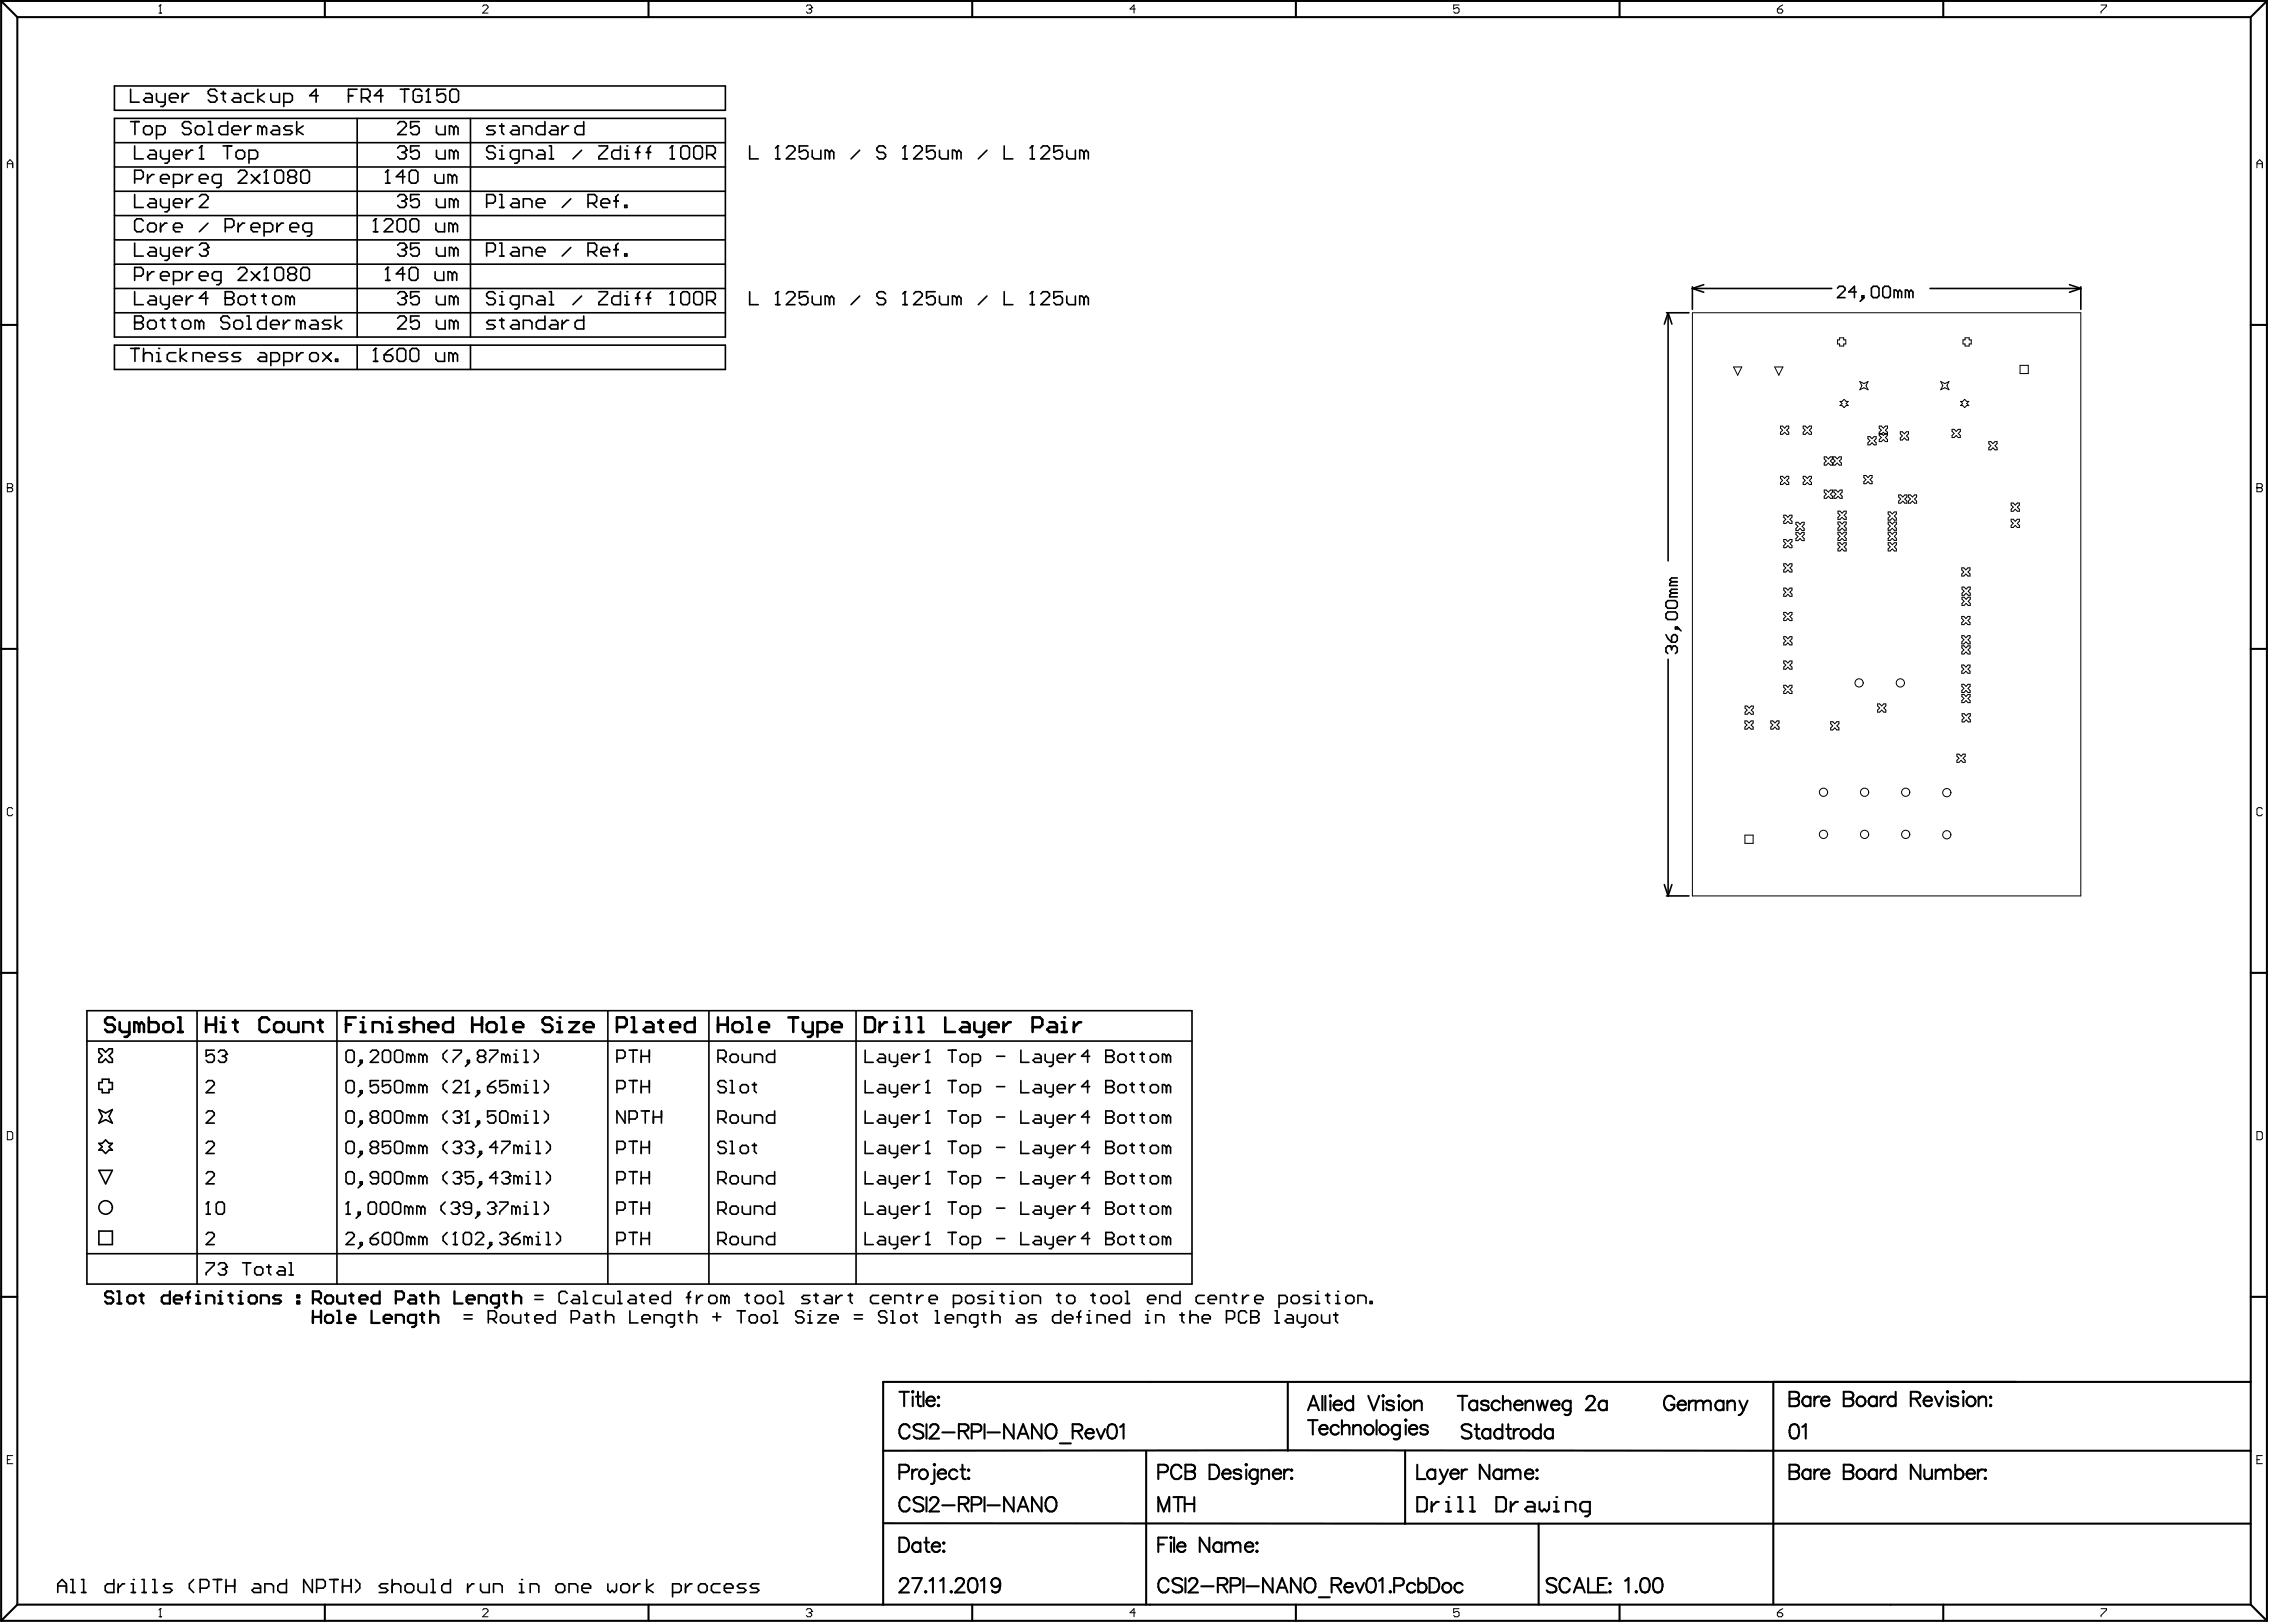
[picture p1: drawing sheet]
<svg xmlns="http://www.w3.org/2000/svg" width="467mm" height="334mm" viewBox="0 0 467 334" stroke-linecap="round" stroke-linejoin="round" font-family="sans-serif">
<g fill="none" stroke="#000" stroke-width=".42">
<path d="M.2 .2v333.1M.2 .2l3.4 3.3M.2 .2h466.1M3.6 3.5v326.5M3.6 3.5h459.4M66.8 .2v3.3M133.4 .2v3.3M200 .2v3.3M266.6 .2v3.3M333.1 .2v3.3M399.7 .2v3.3M463 3.5v326.5"/>
<path d="M466.3 .2l-3.3 3.3M466.3 .2v333.1M.2 66.8h3.4M463 66.8h3.3M.2 133.4h3.4M463 133.4h3.3M.2 200h3.4M463 200h3.3M.2 266.7h3.4M463 266.7h3.3M181.7 298.3h281.3M185 286.2h2"/>
<path d="M186 286.2v2.9M187.1 293.6a1.09 1.09 0 0 0-1.2-.8 1.09 1.09 0 0 0-.9 1.2 1.3 1.3 0 0 0 .3 1.4 1.3 1.3 0 0 0 1.4 .3l.4-.6M187.7 286l.2 .2-.2 .1-.1-.1zM187.7 287.2v1.9M188.4 287.2h1M188.8 286.2v2.4l.2 .4 .5 .1M189.9 293.3a1.3 1.3 0 0 0-2 0 .76 .76 0 0 0 .6 .8l.8 .3a.72 .72 0 0 1 .6 .5 .72 .72 0 0 1-.3 .8 1.36 1.36 0 0 1-1.7-.3M190 286.2v2.9M190.6 288a.93 .93 0 0 0 .5 1.1 .93 .93 0 0 0 1.2-.4M190.6 292.8v3M191 287.3a.78 .78 0 0 1 .9-.1 .78 .78 0 0 1 .4 .8h-1.7zM191.3 293.6a.73 .73 0 0 1 .6-.8h.6a.72 .72 0 0 1 .4 1.2l-1.7 1.8h2"/>
<path d="M193 287.2l.2 .1-.2 .2-.1-.2zM193 288.9l.2 .1-.2 .1-.1-.1zM193.8 294.5h2.6M197.2 294.3h1.3l.4-.2a.68 .68 0 0 0 0-1.1l-.4-.2h-1.3v3M198.2 294.3l1 1.5M199.9 294.4h1.2a.78 .78 0 0 0 .8-.8 .78 .78 0 0 0-.8-.8h-1.2v3M202.5 292.8v3M203.1 294.5h2.6M208.5 292.8v3l-2-3v3M209.3 295.8l1.2-3 1.1 3M209.8 294.8h1.4M214.2 292.8v3l-1.9-3v3"/>
<path d="M215.6 293a1.13 1.13 0 0 1 1.7 1 1.3 1.3 0 0 1-.3 1.4 1.3 1.3 0 0 1-1.4 .3 1.8 1.8 0 0 1 0-2.7zM218 296.8h2.3M220.6 294.3h1.3l.4-.2a.68 .68 0 0 0 0-1.1l-.4-.2h-1.3v3M221.6 294.3l1 1.5M223.3 294.7a.93 .93 0 0 0 .5 1 .93 .93 0 0 0 1.2-.3M223.7 294a.78 .78 0 0 1 .9-.1 .78 .78 0 0 1 .4 .8h-1.7zM225.6 293.8l.8 2 .9-2M228.2 293a.96 .96 0 0 1 1.4 .4 2.45 2.45 0 0 1-.3 2.3 .96 .96 0 0 1-1.4-.5 2.45 2.45 0 0 1 .3-2.2zM230.4 293.4l.7-.6v3M235.8 298.3v31.7M264.9 284.2v14.1M269.1 290l1.1-3 1.1 3"/>
<path d="M269.1 292h1.9M269.5 289h1.4M270 292v3M271.4 293.8a.93 .93 0 0 0 .5 1.1 .93 .93 0 0 0 1.2-.3M271.8 293.1a.78 .78 0 0 1 .9 0 .78 .78 0 0 1 .4 .7h-1.7zM272 287v3M272.6 287v3M273.5 287l.2-.1 .1 .1-.1 .2zM273.7 288v2M274.3 288.9a.93 .93 0 0 0 .6 1 .93 .93 0 0 0 1.1-.3M274.7 288.1a.78 .78 0 0 1 .9 0 .78 .78 0 0 1 .4 .8h-1.7zM275.4 293.4a.94 .94 0 0 0-1.4-.1 .94 .94 0 0 0 0 1.4 .94 .94 0 0 0 1.4-.1"/>
<path d="M276 293.6l.7-.6 .7 .1 .2 .5v1.4M276 292v3M278.3 288.4a.94 .94 0 0 0-1.4-.1 .94 .94 0 0 0 0 1.4 .94 .94 0 0 0 1.4-.1M278.3 287v3M278.4 293v2M278.4 293.6l.7-.6 .7 .1 .1 .5v1.4M281.5 287l1.1 3 1.1-3M283.2 292v3M284.4 287l.1-.1 .2 .1-.2 .2zM284.5 288v2M286.7 288.4a.89 .89 0 0 0-1.5 0l.4 .5 1 .2 .1 .5a.89 .89 0 0 1-1.5 0M287.8 286.9l.1 .1-.1 .2-.2-.2z"/>
<path d="M287.8 288v2M287.9 293.4a.94 .94 0 0 0-1.3-.1 .94 .94 0 0 0 0 1.4 .94 .94 0 0 0 1.3-.1M287.9 293v2.3a.78 .78 0 0 1-.4 .6 .78 .78 0 0 1-.8-.1M289 298.3v15M289.2 291.9l.1 .1-.1 .2-.2-.2zM289.2 293v2M289.8 293.8a.93 .93 0 0 0 .6 1.1 .93 .93 0 0 0 1.1-.3M290.2 293.1a.78 .78 0 0 1 .9 0 .78 .78 0 0 1 .4 .7h-1.7zM290.9 288.6l.7-.6 .7 .1 .2 .5v1.4M290.9 288v2M293.7 293.4a.89 .89 0 0 0-1.6 0l.5 .4 1 .3 .1 .5a.89 .89 0 0 1-1.6 0M299.8 287h2"/>
<path d="M300.8 287v3M302.7 293.3a1.3 1.3 0 0 0-2 0 .76 .76 0 0 0 .5 .8l.9 .3a.72 .72 0 0 1 .5 .5 .72 .72 0 0 1-.2 .8 1.36 1.36 0 0 1-1.7-.3M303.3 293.8h1M303.7 292.8v2.4l.2 .5 .5 .1M303.9 288.4a.94 .94 0 0 0-1.4-.1 .94 .94 0 0 0 0 1.4 .94 .94 0 0 0 1.4-.1M303.9 288v2M306.2 288.4a.89 .89 0 0 0-1.5 0l.4 .5 1 .2 .1 .5a.89 .89 0 0 1-1.5 0M306.6 294.3a.94 .94 0 0 0-1.4-.2 .94 .94 0 0 0 0 1.4 .94 .94 0 0 0 1.4-.1M306.6 293.8v2M308.5 288.4a.94 .94 0 0 0-1.4-.1 .94 .94 0 0 0 0 1.4 .94 .94 0 0 0 1.4-.1M309 294.3a.94 .94 0 0 0-1.4-.2 .94 .94 0 0 0 0 1.4 .94 .94 0 0 0 1.4-.1M309 292.8v3"/>
<path d="M309.1 288.6l.8-.6 .7 .1 .1 .5v1.4M309.1 287v3M309.8 293.8h1M310.2 292.8v2.4l.2 .5 .6 .1M311.4 293.8v2M311.5 288.9a.93 .93 0 0 0 .5 1 .93 .93 0 0 0 1.2-.3M311.9 288.1a.78 .78 0 0 1 .9 0 .78 .78 0 0 1 .4 .8h-1.7zM312.5 293.8a.95 .95 0 0 0-1.1 .9M313.8 288.6l.7-.6 .7 .1 .1 .5v1.4M313.8 288v2M316.1 288l.6 2 .5-2 .6 2 .6-2M316.9 294.3a.94 .94 0 0 0-1.4-.2 .94 .94 0 0 0 0 1.4 .94 .94 0 0 0 1.4-.1"/>
<path d="M316.9 292.8v3M319.1 288.9a.93 .93 0 0 0 .5 1 .93 .93 0 0 0 1.2-.3M319.4 294.3a.94 .94 0 0 0-1.4-.2 .94 .94 0 0 0 0 1.4 .94 .94 0 0 0 1.4-.1M319.4 293.8v2M319.5 288.1a.78 .78 0 0 1 .9 0 .78 .78 0 0 1 .4 .8h-1.7zM323.1 288.4a.94 .94 0 0 0-1.4-.1 .94 .94 0 0 0 0 1.4 .94 .94 0 0 0 1.4-.1M323.1 288v2.3a.78 .78 0 0 1-.5 .6 .78 .78 0 0 1-.8-.1M326.3 287.7a.73 .73 0 0 1 .6-.7h.6a.72 .72 0 0 1 .4 1.1l-1.7 1.9h2M330.5 288.4a.94 .94 0 0 0-1.4-.1 .94 .94 0 0 0 0 1.4 .94 .94 0 0 0 1.4-.1M330.5 288v2M344.4 287.7a1.09 1.09 0 0 0-1.2-.7 1.09 1.09 0 0 0-.9 1.1 1.3 1.3 0 0 0 .3 1.5 1.3 1.3 0 0 0 1.4 .2l.4-.5v-.4h-.7M345.1 288.9a.93 .93 0 0 0 .5 1 .93 .93 0 0 0 1.2-.3"/>
<path d="M345.5 288.1a.78 .78 0 0 1 .9 0 .78 .78 0 0 1 .4 .8h-1.7zM347.4 288v2M348.5 288a.95 .95 0 0 0-1.1 .9M348.8 288.6l.7-.6 .7 .1 .2 .5M348.8 288v2M350.4 288.6l.7-.6 .7 .1 .1 .5v1.4M350.4 288.6v1.4M354.5 288.4a.94 .94 0 0 0-1.4-.1 .94 .94 0 0 0 0 1.4 .94 .94 0 0 0 1.4-.1M354.5 288v2M355.3 288.6l.7-.6 .7 .1 .2 .5v1.4M355.3 288v2M357.8 288l.8 2"/>
<path d="M358.6 290a1.14 1.14 0 0 1-1 1M359.5 288l-.9 2M364.8 284.2v45.8M368.1 286.2h1.3l.4 .1a.68 .68 0 0 1 0 1.2l-.4 .1a.78 .78 0 0 1 .7 .8 .78 .78 0 0 1-.7 .7h-1.3zM368.1 287.6h1.3M368.5 293a.96 .96 0 0 1 1.4 .4 2.45 2.45 0 0 1-.3 2.3 .96 .96 0 0 1-1.4-.5 2.45 2.45 0 0 1 .3-2.2zM370.7 293.4l.7-.6v3M372.4 287.6a.94 .94 0 0 0-1.4-.1 .94 .94 0 0 0 0 1.4 .94 .94 0 0 0 1.4-.2M372.4 287.2v1.9M373.2 287.2v1.9M374.3 287.2a.95 .95 0 0 0-1.1 .8M374.6 288a.93 .93 0 0 0 .6 1.1 .93 .93 0 0 0 1.1-.4"/>
<path d="M375 287.3a.78 .78 0 0 1 .9-.1 .78 .78 0 0 1 .4 .8h-1.7zM379.3 286.2h1.2l.4 .1a.68 .68 0 0 1 0 1.2l-.4 .1a.78 .78 0 0 1 .8 .8 .78 .78 0 0 1-.8 .7h-1.2zM379.3 287.6h1.2M386.1 287.6a.94 .94 0 0 0-1.4-.1 .94 .94 0 0 0 0 1.4 .94 .94 0 0 0 1.4-.2M386.1 287.2v1.9M386.8 287.2v1.9M388 287.2a.95 .95 0 0 0-1.2 .8M389.9 287.6a.94 .94 0 0 0-1.4-.1 .94 .94 0 0 0 0 1.4 .94 .94 0 0 0 1.4-.2M389.9 286.2v2.9M393 287.6h1.3l.4-.1a.68 .68 0 0 0 0-1.2l-.4-.1h-1.3v2.9M394 287.6l1 1.5M395.7 288a.93 .93 0 0 0 .5 1.1 .93 .93 0 0 0 1.2-.4"/>
<path d="M396.1 287.3a.78 .78 0 0 1 .9-.1 .78 .78 0 0 1 .4 .8h-1.7zM398 287.2l.9 1.9 .8-1.9M400.6 286l.1 .2-.1 .1-.1-.1zM400.6 287.2v1.9M402.8 287.6a.89 .89 0 0 0-1.5 0l.1 .3 1.3 .4 .1 .4a.89 .89 0 0 1-1.5 0M403.9 286l.1 .2-.1 .1-.2-.1zM403.9 287.2v1.9M407 287.7l.7-.5 .7 .1 .1 .4v1.4M407 287.2v1.9M409.5 287.2l.1 .1-.1 .2-.2-.2zM409.5 288.9l.1 .1-.1 .1-.2-.1zM463 284.2h-281.3v45.8"/>
<path d="M181.7 313.2l281.3 .1M185 302.7h1.3a.78 .78 0 0 0 .7-.7 .78 .78 0 0 0-.7-.8h-1.3v2.9M185 316.2h1a1.58 1.58 0 0 1 1 1.4 1.58 1.58 0 0 1-1 1.5h-1zM187.1 308.5a1.09 1.09 0 0 0-1.2-.7 1.09 1.09 0 0 0-.9 1.2 1.3 1.3 0 0 0 .3 1.4 1.3 1.3 0 0 0 1.4 .3l.4-.6M187.6 302.2v1.9M188.8 302.2a.95 .95 0 0 0-1.2 .8M189.3 317.6a.94 .94 0 0 0-1.4-.2 .94 .94 0 0 0 0 1.4 .94 .94 0 0 0 1.4-.1M189.3 317.2v1.9M189.9 308.3a1.3 1.3 0 0 0-2 0 .76 .76 0 0 0 .6 .8l.8 .3a.72 .72 0 0 1 .6 .5 .72 .72 0 0 1-.3 .8 1.36 1.36 0 0 1-1.7-.3M190.1 317.2h1M190.5 316.2v2.4l.2 .4 .5 .1M190.6 307.8v3"/>
<path d="M191.3 308.5a.73 .73 0 0 1 .6-.7h.6a.72 .72 0 0 1 .4 1.2l-1.7 1.8h2M191.7 318a.93 .93 0 0 0 .5 1.1 .93 .93 0 0 0 1.2-.4M192.1 317.3a.78 .78 0 0 1 .9-.1 .78 .78 0 0 1 .4 .8h-1.7zM192.2 301l.1 .2-.1 .1-.1-.1zM192.2 302.2v2.4l-.1 .4-.6 .1M192.9 303a.93 .93 0 0 0 .6 1.1 .93 .93 0 0 0 1.1-.4M193.3 302.3a.78 .78 0 0 1 .9-.1 .78 .78 0 0 1 .4 .8h-1.7zM193.8 309.5h2.6M194.1 317.2l.2 .1-.2 .1-.1-.1zM194.1 318.8l.2 .2-.2 .1-.1-.1zM196.9 302.6a.94 .94 0 0 0-1.4-.1 .94 .94 0 0 0 0 1.3 .94 .94 0 0 0 1.4-.1M197.2 309.2h1.3l.4-.1a.68 .68 0 0 0 0-1.1l-.4-.2h-1.3v3"/>
<path d="M197.5 302.2h1M198 301.2v2.4l.1 .4 .6 .1M198.2 309.2l1 1.6M199.1 304l.1-.1 .2 .1-.2 .1zM199.2 302.2l.2 .1-.2 .1-.1-.1zM199.9 309.4h1.2a.78 .78 0 0 0 .8-.8 .78 .78 0 0 0-.8-.8h-1.2v3M202.5 307.8v3M203.1 309.5h2.6M208.5 307.8v3l-2-3v3M209.3 310.8l1.2-3 1.1 3M209.8 309.8h1.4M214.2 307.8v3l-1.9-3v3"/>
<path d="M215.6 308a1.13 1.13 0 0 1 1.7 1 1.3 1.3 0 0 1-.3 1.4 1.3 1.3 0 0 1-1.4 .3 1.8 1.8 0 0 1 0-2.7zM238.3 302.7h1.2a.78 .78 0 0 0 .8-.7 .78 .78 0 0 0-.8-.8h-1.2v2.9M238.3 310.8v-3l1.1 3 1.1-3v3M238.3 317.6h1.1M240.1 316.2h-1.8v2.9M240.9 316l.1 .2-.1 .1-.2-.1zM240.9 317.2v1.9M241.4 307.8h1.9M241.5 316.2v2.9M242.1 318a.93 .93 0 0 0 .6 1.1 .93 .93 0 0 0 1.1-.4M242.3 317.6a.82 .82 0 0 1 .9-.5 .82 .82 0 0 1 .6 .9h-1.7zM242.3 307.8v3"/>
<path d="M243 301.9a1.09 1.09 0 0 0-1.2-.7 1.09 1.09 0 0 0-.9 1.1 1.3 1.3 0 0 0 .3 1.4 1.3 1.3 0 0 0 1.4 .3l.4-.6M243.7 307.8v3M243.7 309.2h2M243.8 301.2h1.3l.4 .1a.68 .68 0 0 1 0 1.1l-.4 .2a.78 .78 0 0 1 .7 .8 .78 .78 0 0 1-.7 .7h-1.3zM243.8 302.6h1.3M245.7 307.8v3M248.8 316.2v2.9l-2-2.9v2.9M248.8 301.2h1a1.58 1.58 0 0 1 1 1.5 1.58 1.58 0 0 1-1 1.4h-1zM251.3 317.6a.94 .94 0 0 0-1.4-.2 .94 .94 0 0 0 0 1.4 .94 .94 0 0 0 1.4-.1M251.3 317.2v1.9M251.4 303a.93 .93 0 0 0 .6 1.1 .93 .93 0 0 0 1.1-.4M251.9 302.3a.78 .78 0 0 1 .8-.1 .78 .78 0 0 1 .4 .8h-1.7z"/>
<path d="M252.1 317.7l.7-.5 .7 .1 .1 .4M252.1 317.2v1.9M253.6 317.7l.7-.5 .7 .1 .2 .4v1.4M253.6 317.7v1.4M255.3 302.6a.89 .89 0 0 0-1.5 0l.4 .4 1 .3 .1 .4a.89 .89 0 0 1-1.5 0M256.1 318a.93 .93 0 0 0 .5 1.1 .93 .93 0 0 0 1.2-.4M256.4 301l.1 .2-.1 .1-.2-.1zM256.4 302.2v1.9M256.5 317.3a.78 .78 0 0 1 .9-.1 .78 .78 0 0 1 .4 .8h-1.7zM258.5 317.2l.2 .1-.2 .1-.1-.1zM258.5 318.8l.2 .2-.2 .1-.1-.1zM258.7 302.6a.94 .94 0 0 0-1.4-.1 .94 .94 0 0 0 0 1.3 .94 .94 0 0 0 1.4-.1"/>
<path d="M258.7 302.2v2.2a.78 .78 0 0 1-.5 .7 .78 .78 0 0 1-.8-.1M259.5 302.7l.7-.5 .7 .1 .1 .4v1.4M259.5 302.2v1.9M261.8 303a.93 .93 0 0 0 .6 1.1 .93 .93 0 0 0 1.1-.4M262.2 302.3a.78 .78 0 0 1 .9-.1 .78 .78 0 0 1 .4 .8h-1.7zM264.1 302.2v1.9M265.3 302.2a.95 .95 0 0 0-1.2 .8M265.5 304l.2-.1 .1 .1-.1 .1zM265.7 302.2l.1 .1-.1 .1-.2-.1zM291.5 301.2v2.9h1.7M291.5 307.8h1.5l.5 .5v2l-.5 .5h-1.5zM294.5 308.8v2"/>
<path d="M295.2 302.6a.94 .94 0 0 0-1.4-.1 .94 .94 0 0 0 0 1.3 .94 .94 0 0 0 1.4-.1M295.2 302.2v1.9M296 308.8h-.5l-1 1M296.2 302.2l.8 1.9M297 304.1a1.13 1.13 0 0 1-1 1M297.4 310.8h1M297.4 308.8h.5v2M297.9 302.2l-.9 1.9M298.3 303a.93 .93 0 0 0 .6 1.1 .93 .93 0 0 0 1.1-.4M298.8 302.3a.78 .78 0 0 1 .8-.1 .78 .78 0 0 1 .4 .8h-1.7zM299.9 307.8h.5v3M299.9 310.8h1"/>
<path d="M300.7 302.2v1.9M301.8 302.2a.95 .95 0 0 0-1.1 .8M302.4 307.8h.5v3M302.4 310.8h1M306.4 301.2v2.9l-2-2.9v2.9M307.8 307.8h1.5l.5 .5v2l-.5 .5h-1.5zM308.9 302.6a.94 .94 0 0 0-1.4-.1 .94 .94 0 0 0 0 1.3 .94 .94 0 0 0 1.4-.1M308.9 302.2v1.9M309.7 302.7l.7-.5 .7 .1 .1 .4M309.7 302.2v1.9M310.8 308.8v2M311.2 302.7l.7-.5 .7 .1 .2 .4v1.4"/>
<path d="M311.2 302.7v1.4M312.2 308.8h-.5l-.9 1M313.7 303a.93 .93 0 0 0 .5 1.1 .93 .93 0 0 0 1.2-.4M313.8 302.6a.82 .82 0 0 1 1-.4 .82 .82 0 0 1 .6 .8h-1.7zM314.2 308.8h1l.5 .5v1.5h-1.5l-.5-.5 .5-.5h1.5M316 304l.2-.1 .1 .1-.1 .1zM316.2 302.2l.1 .1-.1 .1-.2-.1zM316.5 313.3v16.7M316.7 308.8v1.5l.5 .5 .5-.5 .5 .5 .4-.5v-1.5M319.6 308.8h.5v2M319.6 310.8h1M322.1 310.8v-2h1.5l.5 .5v1.5"/>
<path d="M327 310.8h-1.5l-.4-.5v-1l.4-.5h1.5v2.5l-.5 .5h-.5M368.1 301.2h1.3l.4 .1a.68 .68 0 0 1 0 1.1l-.4 .2a.78 .78 0 0 1 .7 .8 .78 .78 0 0 1-.7 .7h-1.3zM368.1 302.6h1.3M372.4 302.6a.94 .94 0 0 0-1.4-.1 .94 .94 0 0 0 0 1.3 .94 .94 0 0 0 1.4-.1M372.4 302.2v1.9M373.2 302.2v1.9M374.3 302.2a.95 .95 0 0 0-1.1 .8M374.6 303a.93 .93 0 0 0 .6 1.1 .93 .93 0 0 0 1.1-.4M375 302.3a.78 .78 0 0 1 .9-.1 .78 .78 0 0 1 .4 .8h-1.7zM379.3 301.2h1.2l.4 .1a.68 .68 0 0 1 0 1.1l-.4 .2a.78 .78 0 0 1 .8 .8 .78 .78 0 0 1-.8 .7h-1.2zM379.3 302.6h1.2M386.1 302.6a.94 .94 0 0 0-1.4-.1 .94 .94 0 0 0 0 1.3 .94 .94 0 0 0 1.4-.1"/>
<path d="M386.1 302.2v1.9M386.8 302.2v1.9M388 302.2a.95 .95 0 0 0-1.2 .8M389.9 302.6a.94 .94 0 0 0-1.4-.1 .94 .94 0 0 0 0 1.3 .94 .94 0 0 0 1.4-.1M389.9 301.2v2.9M395 301.2v2.9l-2-2.9v2.9M395.8 302.2v1.4l.2 .4 .7 .1 .7-.5M397.4 302.2v1.9M398.2 302.7l.7-.5 .7 .1 .1 .4M398.2 302.2v1.9M399.7 302.7v1.4M399.7 302.7l.7-.5 .7 .1 .2 .4v1.4"/>
<path d="M402.2 302.6a.94 .94 0 0 1 1.4-.1 .94 .94 0 0 1 0 1.3 .94 .94 0 0 1-1.4-.1M402.2 301.2v2.9M404.5 303a.93 .93 0 0 0 .6 1.1 .93 .93 0 0 0 1.1-.4M404.7 302.6a.82 .82 0 0 1 .9-.4 .82 .82 0 0 1 .6 .8h-1.7zM406.8 302.2v1.9M408 302.2a.95 .95 0 0 0-1.2 .8M408.2 304l.2-.1 .1 .1-.1 .1zM408.4 302.2l.1 .1-.1 .1-.2-.1zM.2 333.3h466.1M3.6 330l-3.4 3.3M3.6 330h459.4M66.8 330v3.3"/>
<path d="M133.4 330v3.3M185.1 325.2a.74 .74 0 0 1 .6-.7h.6a.72 .72 0 0 1 .4 1.1l-1.7 1.9h2M187.6 324.5h2l-1.4 3M190.3 327.3l.1-.1 .1 .1-.1 .2zM191.2 325.1l.7-.6v3M193.4 325.1l.7-.6v3M195.5 327.3l.2-.1 .1 .1-.1 .2zM196.6 325.2a.73 .73 0 0 1 .6-.7h.5a.72 .72 0 0 1 .5 1.1l-1.7 1.9h1.9M199.5 324.6a.96 .96 0 0 1 1.4 .5 2.45 2.45 0 0 1-.3 2.2 .96 .96 0 0 1-1.4-.4 2.45 2.45 0 0 1 .3-2.3zM200 330v3.3M201.7 325.1l.7-.6v3M205.7 325.5l-.1 1.4a.86 .86 0 0 1-.7 .6 .86 .86 0 0 1-.9-.5"/>
<path d="M240.4 325.2a1.09 1.09 0 0 0-1.3-.7 1.09 1.09 0 0 0-.8 1.1 1.3 1.3 0 0 0 .2 1.4 1.3 1.3 0 0 0 1.5 .3l.4-.6M243.2 324.9a1.3 1.3 0 0 0-2 0 .76 .76 0 0 0 .6 .9l.8 .2a.72 .72 0 0 1 .6 .6 .72 .72 0 0 1-.3 .7 1.36 1.36 0 0 1-1.7-.3M243.8 324.5v3M244.6 325.2a.73 .73 0 0 1 .6-.7h.5a.72 .72 0 0 1 .5 1.1l-1.7 1.9h1.9M247.1 326.2h2.5M250.5 325.9h1.3l.4-.1a.68 .68 0 0 0 0-1.2l-.4-.1h-1.3v3M251.5 325.9l1 1.6M253.1 326h1.3a.78 .78 0 0 0 .7-.7 .78 .78 0 0 0-.7-.8h-1.3v3M255.8 324.5v3M256.4 326.2h2.5M261.8 324.5v3l-2-3v3M262.6 327.5l1.1-3 1.1 3"/>
<path d="M263 326.5h1.4M266.6 330v3.3M267.5 324.5v3l-2-3v3M268.9 324.6a1.13 1.13 0 0 1 1.7 1 1.3 1.3 0 0 1-.3 1.4 1.3 1.3 0 0 1-1.4 .3 1.8 1.8 0 0 1 0-2.7zM271.3 328.4h2.2M273.9 325.9h1.3l.4-.1a.68 .68 0 0 0 0-1.2l-.4-.1h-1.3v3M274.9 325.9l1 1.6M276.5 326.3a.93 .93 0 0 0 .6 1.1 .93 .93 0 0 0 1.1-.4M277 325.6a.78 .78 0 0 1 .8-.1 .78 .78 0 0 1 .4 .8h-1.7zM278.9 325.5l.8 2 .9-2M281.5 324.6a.96 .96 0 0 1 1.4 .5 2.45 2.45 0 0 1-.3 2.2 .96 .96 0 0 1-1.4-.4 2.45 2.45 0 0 1 .3-2.3zM283.7 325.1l.7-.6v3"/>
<path d="M286 327.2l.1 .1-.1 .2-.2-.2zM286.8 326h1.2a.78 .78 0 0 0 .8-.7 .78 .78 0 0 0-.8-.8h-1.2v3M291.1 325.9a.94 .94 0 0 0-1.4-.1 .94 .94 0 0 0 0 1.4 .94 .94 0 0 0 1.4-.2M291.7 325.9a.94 .94 0 0 1 1.4-.1 .94 .94 0 0 1 0 1.4 .94 .94 0 0 1-1.4-.2M291.7 324.5v3M294.1 324.5h.9a1.58 1.58 0 0 1 1.1 1.5 1.58 1.58 0 0 1-1.1 1.5h-.9zM300.9 325.9a.94 .94 0 0 0-1.4-.1 .94 .94 0 0 0 0 1.4 .94 .94 0 0 0 1.4-.2M320.1 324.9a1.3 1.3 0 0 0-1.9 0 .75 .75 0 0 0 .5 .9l.9 .2a.72 .72 0 0 1 .5 .6 .72 .72 0 0 1-.3 .7 1.36 1.36 0 0 1-1.6-.3M322.9 325.2a1.09 1.09 0 0 0-1.2-.7 1.09 1.09 0 0 0-.9 1.1 1.3 1.3 0 0 0 .3 1.4 1.3 1.3 0 0 0 1.4 .3l.4-.6M323.7 327.5l1.2-3 1.1 3M324.2 326.5h1.4M326.7 324.5v3h1.7"/>
<path d="M328.7 325.9h1.1M330.5 324.5h-1.8v3h1.8M331 327.3l.2-.1 .1 .1-.1 .2zM331.2 325.5l.1 .1-.1 .2-.2-.2zM333.1 330v3.3M334.3 325.1l.7-.6v3M336.4 327.3l.2-.1 .1 .1-.1 .2zM337.8 324.6a.96 .96 0 0 1 1.4 .5 2.45 2.45 0 0 1-.3 2.2 .96 .96 0 0 1-1.4-.4 2.45 2.45 0 0 1 .3-2.3zM340.4 324.6a.96 .96 0 0 1 1.4 .5 2.45 2.45 0 0 1-.2 2.2 .96 .96 0 0 1-1.4-.4 2.45 2.45 0 0 1 .2-2.3zM399.7 330v3.3M463 330l3.3 3.3"/>
<circle cx="281.5" cy="294" r=".98"/>
<circle cx="284.6" cy="294" r=".98"/>
<circle cx="289.3" cy="289" r=".98"/>
<circle cx="313.6" cy="294.8" r=".98"/>
<circle cx="382.8" cy="288.2" r=".98"/>
<circle cx="405.4" cy="288.2" r=".98"/>
<circle cx="189.9" cy="303.1" r=".98"/>
<circle cx="382.8" cy="303.1" r=".98"/>
<circle cx="204.8" cy="325.4" r=".92"/>
<circle cx="297.6" cy="326.5" r=".98"/>
</g>
<g fill="none" stroke="#000" stroke-width=".21">
<path d="M32.7 2.7h.5M33 1h.1M33 1v1.7M33 1l-.3 .3M99.3 1.3l.2-.3h.6l.3 .3v.3l-1.1 1.1h1.1M165.9 1.3l.2-.3h.6l.3 .3v.3M166.4 1.9h.3M166.7 1.9l.3 .2v.3l-.3 .3h-.6l-.2-.3M167 1.6h.1M167 1.6l-.3 .3M233.5 1.9h-1.1l.9-.9v1.7M300.1 1h-1.1v.9l.6-.3h.2l.3 .3v.5l-.3 .3h-.5l-.3-.3"/>
<path d="M365.6 1.9h.8l.3 .2v.3l-.3 .3h-.5l-.3-.3zM366.7 1l-.5 .3-.6 .6M432.2 1h1.1v.3l-1.1 1.1v.3M1.5 34.5v-1.1l.6-.6 .5 .6v1.1M1.5 33.7h1.1M464.2 33.7h1.2M464.2 34.5v-1.1l.6-.6 .6 .6v1.1M348.1 64.3h79.9v119.9h-79.9zM356.6 75.5h1.7l-.9 1.6zM365 75.5h1.7l-.8 1.6zM378.4 69.5h.9v.4h.4v.8h-.4v.5h-.9v-.5h-.4v-.8h.4zM382.6 78.5l.8 .4 .9-.4-.5 .8 .5 .8-.9-.4-.8 .4 .4-.8z"/>
<path d="M399.2 78.5l.9 .4 .8-.4-.4 .8 .4 .8-.8-.4-.9 .4 .4-.8zM404.2 69.5h.9v.4h.4v.8h-.4v.5h-.9v-.5h-.4v-.8h.4zM415.5 75.1h1.7v1.7h-1.7zM1.5 99.5h.8l.3 .2v.3l-.3 .3 .3 .3v.2l-.3 .3h-.8zM366.2 87.6h.5l.4 .4 .4-.4h.4v.4l-.4 .5 .4 .4v.4h-.4l-.4-.4-.4 .4h-.5v-.4l.5-.4-.5-.5zM366.2 97.9h.5l.4 .5 .4-.5h.4v.5l-.4 .4 .4 .4v.4h-.4l-.4-.4-.4 .4h-.5v-.4l.5-.4-.5-.4zM370.9 97.9h.4l.5 .5 .4-.5h.4v.5l-.4 .4 .4 .4v.4h-.4l-.4-.4-.5 .4h-.4v-.4l.4-.4-.4-.4zM370.9 87.6h.4l.5 .4 .4-.4h.4v.4l-.4 .5 .4 .4v.4h-.4l-.4-.4-.5 .4h-.4v-.4l.4-.4-.4-.5zM375.2 93.9h.5l.4 .5 .4-.5h.4v.5l-.4 .4 .4 .4v.4h-.4l-.4-.4-.4 .4h-.5v-.4l.5-.4-.5-.4zM377.1 93.9h.4l.4 .5 .4-.5h.5v.5l-.5 .4 .5 .4v.4h-.5l-.4-.4-.4 .4h-.4v-.4l.4-.4-.4-.4zM378.5 82.5h.4l.4-.4 .5 .4h.4l-.4 .5 .4 .4h-.4l-.5 .4-.4-.4h-.4l.4-.4zM383.4 97.8h.4l.4 .4 .5-.4h.4v.4l-.4 .4 .4 .4v.5h-.4l-.5-.5-.4 .5h-.4v-.5l.4-.4-.4-.4z"/>
<path d="M384.2 89.8h.4l.5 .4 .4-.4h.4v.4l-.4 .4 .4 .4v.5h-.4l-.4-.5-.5 .5h-.4v-.5l.4-.4-.4-.4zM386.6 87.6h.4l.4 .4 .4-.4h.4v.4l-.4 .5 .4 .4v.6l-.4 .5 .4 .4v.4h-.4l-.4-.4-.4 .4h-.4v-.4l.4-.4-.4-.5v-.6l.4-.4-.4-.5zM386.6 89.3h.4l.4-.4 .4 .4h.4M386.6 89.1h.4l.4 .4 .4-.4h.4M390.9 88.8h.4l.4 .4 .5-.4h.4v.4l-.4 .4 .4 .5v.4h-.4l-.5-.4-.4 .4h-.4v-.4l.4-.5-.4-.4zM401.5 88.3h.5l.4 .4 .4-.4h.4v.4l-.4 .4 .4 .5v.4h-.4l-.4-.4-.4 .4h-.5v-.4l.5-.5-.5-.4zM403.3 82.5h.4l.4-.4 .5 .4h.4l-.4 .5 .4 .4h-.4l-.5 .4-.4-.4h-.4l.4-.4zM409.1 90.8h.4l.4 .4 .5-.4h.4v.4l-.4 .5 .4 .4v.4h-.4l-.5-.4-.4 .4h-.4v-.4l.4-.4-.4-.5zM464.2 99.5h.9l.3 .2v.3l-.3 .3 .3 .3v.2l-.3 .3h-.9zM1.5 100.3h.1M1.5 100.3h.8M366.9 105.9h.4l.5 .5 .4-.5h.4v.5l-.4 .4 .4 .4v.4h-.4l-.4-.4-.5 .4h-.4v-.4l.4-.4-.4-.4z"/>
<path d="M366.9 110.9h.4l.5 .5 .4-.5h.4v.5l-.4 .4 .4 .4v.4h-.4l-.4-.4-.5 .4h-.4v-.4l.4-.4-.4-.4zM366.9 115.9h.4l.5 .5 .4-.5h.4v.5l-.4 .4 .4 .4v.4h-.4l-.4-.4-.5 .4h-.4v-.4l.4-.4-.4-.4zM369.4 107.4h.4l.5 .4 .4-.4h.4v.4l-.4 .4 .4 .5v.4h-.4l-.4-.4-.5 .4h-.4v-.4l.4-.5-.4-.4zM369.4 109.5h.4l.5 .4 .4-.4h.4v.4l-.4 .4 .4 .4v.5h-.4l-.4-.5-.5 .5h-.4v-.5l.4-.4-.4-.4zM375.2 100.8h.5l.4 .4 .4-.4h.4v.4l-.4 .4 .4 .4v.5h-.4l-.4-.5-.4 .5h-.5v-.5l.5-.4-.5-.4zM377.2 100.8h.5l.4 .4 .4-.4h.4v.4l-.4 .4 .4 .4v.5h-.4l-.4-.5-.4 .5h-.5v-.5l.5-.4-.5-.4zM378.1 105.1h.4l.4 .4 .4-.4h.5v.4l-.5 .4 .5 .5v.4h-.5l-.4-.4-.4 .4h-.4v-.4l.4-.5-.4-.4zM378.1 111.6h.4l.4 .4 .4-.4h.5v.4l-.5 .4 .5 .5v.4h-.5l-.4-.4-.4 .4h-.4v-.4l.4-.5-.4-.4zM378.1 107.3h.4l.4 .5 .4-.5h.5v.5l-.5 .4 .5 .4v.4h-.5l-.4-.4-.4 .4h-.4v-.4l.4-.4-.4-.4zM378.1 109.4h.4l.4 .5 .4-.5h.5v.5l-.5 .4 .5 .4v.4h-.5l-.4-.4-.4 .4h-.4v-.4l.4-.4-.4-.4zM388.4 109.4h.4l.4 .5 .5-.5h.4v.5l-.4 .4 .4 .4v.4h-.4l-.5-.4-.4 .4h-.4v-.4l.4-.4-.4-.4zM388.4 105.3h.4l.4 .4 .5-.4h.4v.4l-.4 .4 .4 .4v.5h-.4l-.5-.5-.4 .5h-.4v-.5l.4-.4-.4-.4z"/>
<path d="M388.4 107.4h.4l.4 .4 .5-.4h.4v.4l-.4 .4 .4 .4v.4h-.4l-.5-.4-.4 .4h-.4v-.4l.4-.4-.4-.4zM388.4 111.6h.4l.4 .4 .5-.4h.4v.4l-.4 .4 .4 .5v.4h-.4l-.5-.4-.4 .4h-.4v-.4l.4-.5-.4-.4zM390.5 101.8h.5l.4 .4 .4-.4h.4v.4l-.4 .4 .4 .4v.5h-.4l-.4-.5-.4 .5h-.5v-.5l.5-.4-.5-.4zM392.5 101.8h.5l.4 .4 .4-.4h.4v.4l-.4 .4 .4 .4v.5h-.4l-.4-.5-.4 .5h-.5v-.5l.5-.4-.5-.4zM403.5 116.8h.5l.4 .4 .4-.4h.4v.4l-.4 .4 .4 .4v.5h-.4l-.4-.5-.4 .5h-.5v-.5l.5-.4-.5-.4zM413.7 103.4h.4l.4 .5 .5-.5h.4v.5l-.4 .4 .4 .4v.4h-.4l-.5-.4-.4 .4h-.4v-.4l.4-.4-.4-.4zM413.7 106.8h.4l.4 .4 .5-.4h.4v.4l-.4 .4 .4 .4v.5h-.4l-.5-.5-.4 .5h-.4v-.5l.4-.4-.4-.4zM464.2 100.3h.1M464.2 100.3h.9M366.9 130.9h.4l.5 .4 .4-.4h.4v.4l-.4 .5 .4 .4v.4h-.4l-.4-.4-.5 .4h-.4v-.4l.4-.4-.4-.5zM366.9 120.9h.4l.5 .4 .4-.4h.4v.4l-.4 .5 .4 .4v.4h-.4l-.4-.4-.5 .4h-.4v-.4l.4-.4-.4-.5zM366.9 125.9h.4l.5 .4 .4-.4h.4v.4l-.4 .5 .4 .4v.4h-.4l-.4-.4-.5 .4h-.4v-.4l.4-.4-.4-.5z"/>
<path d="M366.9 135.9h.4l.5 .4 .4-.4h.4v.4l-.4 .5 .4 .4v.4h-.4l-.4-.4-.5 .4h-.4v-.4l.4-.4-.4-.5zM403.5 126.8h.5l.4 .4 .4-.4h.4v.4l-.4 .4 .4 .4v.4h-.4l-.4-.4-.4 .4h-.5v-.4l.5-.4-.5-.4zM403.5 136.7h.5l.4 .5 .4-.5h.4v.5l-.4 .4 .4 .4v.4h-.4l-.4-.4-.4 .4h-.5v-.4l.5-.4-.5-.4zM403.5 132.8h.5l.4 .4 .4-.4h.4v.4l-.4 .4 .4 .5v.4h-.4l-.4-.4-.4 .4h-.5v-.4l.5-.5-.5-.4zM403.5 130.7h.5l.4 .4 .4-.4h.4v.4l-.4 .5 .4 .4v.4h-.4l-.4-.4-.4 .4h-.5v-.4l.5-.4-.5-.5zM403.6 120.7h.4l.4 .4 .4-.4h.5v.4l-.5 .5 .5 .4v.4h-.5l-.4-.4-.4 .4h-.4v-.4l.4-.4-.4-.5zM403.6 122.8h.4l.4 .4 .4-.4h.5v.4l-.5 .4 .5 .5v.4h-.5l-.4-.4-.4 .4h-.4v-.4l.4-.5-.4-.4zM358.9 148.2h.4l.5 .5 .4-.5h.4v.5l-.4 .4 .4 .4v.4h-.4l-.4-.4-.5 .4h-.4v-.4l.4-.4-.4-.4zM359 145.2h.4l.4 .4 .4-.4h.4v.4l-.4 .4 .4 .4v.5h-.4l-.4-.5-.4 .5h-.4v-.5l.4-.4-.4-.4zM364.2 148.2h.5l.4 .5 .4-.5h.4v.5l-.4 .4 .4 .4v.4h-.4l-.4-.4-.4 .4h-.5v-.4l.5-.4-.5-.4zM366.9 140.9h.4l.5 .4 .4-.4h.4v.4l-.4 .5 .4 .4v.4h-.4l-.4-.4-.5 .4h-.4v-.4l.4-.4-.4-.5zM376.6 148.4h.4l.4 .4 .4-.4h.5v.4l-.5 .5 .5 .4v.4h-.5l-.4-.4-.4 .4h-.4v-.4l.4-.4-.4-.5z"/>
<path d="M386.2 144.7h.4l.5 .5 .4-.5h.4v.5l-.4 .4 .4 .4v.4h-.4l-.4-.4-.5 .4h-.4v-.4l.4-.4-.4-.4zM402.5 155.1h.5l.4 .4 .4-.4h.4v.4l-.4 .4 .4 .4v.5h-.4l-.4-.5-.4 .5h-.5v-.5l.5-.4-.5-.4zM403.5 140.7h.5l.4 .4 .4-.4h.4v.4l-.4 .5 .4 .4v.4h-.4l-.4-.4-.4 .4h-.5v-.4l.5-.4-.5-.5zM403.5 142.8h.5l.4 .4 .4-.4h.4v.4l-.4 .4 .4 .5v.4h-.4l-.4-.4-.4 .4h-.5v-.4l.5-.5-.5-.4zM403.6 146.8h.4l.4 .4 .5-.4h.4v.4l-.4 .4 .4 .4v.5h-.4l-.5-.5-.4 .5h-.4v-.5l.4-.4-.4-.4zM2.6 166.3l-.3-.2h-.5l-.3 .2v1.2l.3 .2h.5l.3-.2M358.9 171.7h1.7v1.7h-1.7zM465.4 166.3l-.3-.2h-.6l-.3 .2v1.2l.3 .2h.6l.3-.2M1.5 232.7h.8l.3 .3v1.1l-.3 .3h-.8zM464.2 232.7h.9l.3 .3v1.1l-.3 .3h-.9zM2.6 299.3h-1.1v1.7h1.1M465.4 299.3h-1.2v1.7h1.2"/>
<path d="M1.5 300.1h.6M464.2 300.1h.6M32.7 332.4h.5M33 330.8h.1M33 330.8v1.6M33 330.8l-.3 .3M99.3 331.1l.2-.3h.6l.3 .3v.2l-1.1 1.1h1.1M165.9 331.1l.2-.3h.6l.3 .3v.2M166.4 331.6h.3M166.7 331.6l.3 .3v.3l-.3 .2h-.6l-.2-.2M167 331.3h.1M167 331.3l-.3 .3"/>
<path d="M233.5 331.6h-1.1l.9-.8v1.6M300.1 330.8h-1.1v.8l.8-.3 .3 .3v.6l-.3 .2h-.5l-.3-.2M365.6 331.6h.8l.3 .3v.3l-.3 .2h-.5l-.3-.2zM366.7 330.8l-.5 .3-.6 .5M432.2 330.8h1.1v.3l-1.1 1.1v.2"/>
<circle cx="382.4" cy="140.4" r=".85"/>
<circle cx="390.9" cy="140.4" r=".85"/>
<circle cx="375.1" cy="162.9" r=".85"/>
<circle cx="375.1" cy="171.6" r=".85"/>
<circle cx="383.5" cy="171.6" r=".85"/>
<circle cx="383.5" cy="162.9" r=".85"/>
<circle cx="392" cy="162.9" r=".85"/>
<circle cx="392" cy="171.6" r=".85"/>
<circle cx="400.4" cy="163" r=".85"/>
<circle cx="400.4" cy="171.6" r=".85"/>
</g>
<g fill="none" stroke="#000" stroke-width=".33">
<path d="M23.5 17.7h125.7v5h-125.7zM26.9 18.3v2.7h1.7M30 19.2h.9l.4 .5v1.3h-1.3l-.5-.4 .5-.5h1.3M32.2 19.2v1.4l.4 .4h1.4M34 19.2v2.3l-.5 .4h-.4M37.5 19.2v1.8M38.8 19.2h-.4l-.9 .9M44.6 18.8l-.4-.5h-.9l-.5 .5v.4l.5 .5h.9l.4 .4v.5l-.4 .4h-.9l-.5-.4M45.5 19.2h.9M45.9 18.8v1.8l.5 .4M48.2 19.2h.9l.4 .5v1.3h-1.3l-.5-.4 .5-.5h1.3M52.2 19.2h-1.4l-.4 .5v.9l.4 .4h1.4"/>
<path d="M53 18.3v2.7M54.4 19.2l-1.4 .9 1.4 .9M55.7 19.2v1.4l.5 .4h1.3v-1.8M65.5 19.7h-1.8l1.3-1.4v2.7M71.7 19.7h.9M73.5 18.3h-1.8v2.7M78.8 19.7h-1.8l1.3-1.4v2.7M82.3 18.3h1.8M83.2 18.3v2.7M86.8 18.8l-.5-.5h-.9l-.4 .5v1.8l.4 .4h.9l.5-.4v-.9h-.9M87.7 18.8l.4-.5v2.7M91.7 18.3h-1.8v1.4l.9-.5h.4l.5 .5v.9l-.5 .4h-.9l-.4-.4"/>
<path d="M93 18.3h.9l.4 .5v1.8l-.4 .4h-.9l-.5-.4v-1.8zM23.5 24.3h125.7v45h-125.7zM23.5 39.3h125.7M23.5 34.3h125.7M23.5 29.3h125.7M26.9 25h1.7M27.7 40v2.7h1.8M27.7 30v2.7h1.8M27.7 36.8h1.3l.5-.5v-.9l-.5-.4h-1.3v2.7M27.8 25v2.7M30 25.9h.9l.4 .4v.9l-.4 .5h-.9l-.5-.5v-.9zM30.4 35.9v1.8"/>
<path d="M30.8 30.9h.9l.4 .4v1.4h-1.3l-.4-.5 .4-.4h1.3M31.7 35.9h-.5l-.8 .9M32.2 27.7h1.3l.5-.5v-.9l-.5-.4h-1.3v2.7M33 30.9v1.3l.5 .5h1.3M33 36.8h1.8v-.5l-.4-.4h-.9l-.5 .4v.9l.5 .5h.9M34.8 30.9v2.2l-.4 .5h-.5M34.9 20.1h1.7v-.4l-.4-.5h-.9l-.4 .5v.9l.4 .4h.9M35.7 31.8h1.8v-.5l-.5-.4h-.9l-.4 .4v.9l.4 .5h.9M35.7 37.7h1.3l.5-.5v-.9l-.5-.4h-1.3v2.7M38.3 30.9v1.8M38.3 35.9v1.8M39.3 25.5l-.5-.5h-.8l-.5 .5v.4l.5 .4h.8l.5 .5v.4l-.5 .5h-.8l-.5-.5"/>
<path d="M39.7 30.9h-.5l-.9 .9M39.7 35.9h-.5l-.9 .9M40.6 25.9h.9l.5 .4v.9l-.5 .5h-.9l-.4-.5v-.9zM41 36.8h1.8v-.5l-.5-.4h-.8l-.5 .4v.9l.5 .5h.8M41 32.7h.9M41 30.4l.5-.4v2.7M42.8 27.7h.9M42.8 25h.5v2.7M45.4 37.7h-1.3l-.4-.5v-.9l.4-.4h1.3v2.2l-.4 .5h-.4M45.9 30h1.8M46.8 30v2.7M46.8 25v2.7h-1.3l-.4-.5v-.9l.4-.4h1.3"/>
<path d="M47.7 26.8h1.8v-.5l-.4-.4h-.9l-.5 .4v.9l.5 .5h.9M49 30.9h.9l.4 .4v.9l-.4 .5h-.9l-.4-.5v-.9zM49 35.4l.4-.4h.9l.5 .4v.5l-1.8 1.8h1.8M50.4 25.9v1.8M51.2 32.7h1.3l.5-.5v-.9l-.5-.4h-1.3v2.7M51.7 35.9l1.7 1.8M51.7 25.9h-.4l-.9 .9M53.4 35.9l-1.7 1.8M53.9 26.3l-.4-.4h-.5v1.8M53.9 26.3l.5-.4 .4 .4v1.4M53.9 26.3v1.4M54.3 37.7h.9"/>
<path d="M54.3 35.4l.5-.4v2.7M56.2 25.9h.8l.5 .4v1.4h-1.3l-.5-.5 .5-.4h1.3M56.5 35.4l.5-.4h.9l.4 .4v1.8l-.4 .5h-.9l-.5-.5zM58.4 21h1.3l.4-.4v-.9l-.4-.5h-1.3v2.7M59.6 36.3l-.4 .5v.4l.4 .5h.9l.5-.5v-.4l-.5-.5M59.6 36.3h.9M59.6 36.3l-.4-.4v-.5l.4-.4h.9l.5 .4v.5l-.5 .4M60.1 25.9h-1.3l-.4 .4 .4 .5h.9l.4 .4-.4 .5h-1.3M61 25v2.7M62.3 35h.9l.4 .4v1.8l-.4 .5h-.9l-.4-.5v-1.8zM62.4 25.9l-1.4 .9 1.4 .9M73.5 24.3v45"/>
<path d="M74.3 20.1h1.4l.4-.4v-.9l-.4-.5h-1.4v2.7M75.2 20.1l.9 .9M79.3 35.4l.4-.4v2.7M79.3 37.7h.9M81.8 25.5l.4-.5h.9l.5 .5v.4l-1.8 1.8h1.8M81.8 30.4l.4-.4h.9l.5 .4v.5l-.5 .4M82.7 31.3h.4M83.1 31.3l.5 .5v.4l-.5 .5h-.9l-.4-.5M83.3 36.3h-1.8l1.3-1.3v2.7M84.2 35.4l.4-.4h.9l.5 .4v1.8l-.5 .5h-.9l-.4-.5zM86.2 25h-1.7v1.3l.8-.4h.5l.4 .4v.9l-.4 .5h-.9l-.4-.5M86.2 30h-1.7v1.3l.8-.4h.5l.4 .4v.9l-.4 .5h-.9l-.4-.5"/>
<path d="M86.2 40h-1.7v1.3l.8-.4h.5l.4 .4v.9l-.4 .5h-.9l-.4-.5M87.7 21h.8M89.5 35.9v1.3l.4 .5h1.4v-1.8M89.8 25.9v1.3l.4 .5h1.4v-1.8M89.8 30.9v1.3l.4 .5h1.4v-1.8M93.1 36.3l-.5-.4h-.4v1.8M93.1 36.3v1.4M93.1 36.3l.4-.4 .4 .4v1.4M93.3 26.3l-.4-.4h-.5v1.8M93.3 31.3l-.4-.4h-.5v1.8M93.3 26.3v1.4M93.3 31.3v1.4"/>
<path d="M93.3 26.3l.5-.4 .4 .4v1.4M93.3 31.3l.5-.4 .4 .4v1.4M96.8 24.3v45M101.9 25.9h-1.4l-.4 .4 .4 .5h.9l.5 .4-.5 .5h-1.3M101.9 30.4l-.5-.4h-.9l-.4 .4v.5l.4 .4h.9l.5 .5v.4l-.5 .5h-.9l-.4-.5M102.8 40h.4v2.7M102.8 25.9h.9M102.8 30.9h.4v1.8M102.8 32.7h.9M103.2 25.5v1.7l.5 .5M105.4 25.9h.9l.5 .4v1.4h-1.4l-.4-.5 .4-.4h1.4M106.8 32.7h-1.4l-.4-.5v-.9l.4-.4h1.4v2.2l-.5 .5h-.4"/>
<path d="M107.6 27.7v-1.8h1.4l.4 .4v1.4M107.6 32.7v-1.8h1.4l.4 .4v1.4M110.8 30.9h.8l.5 .4v1.4h-1.3l-.5-.5 .5-.4h1.3M112.1 25v2.7h-1.3l-.5-.5v-.9l.5-.4h1.3M113 30h.4v2.7M113 32.7h.9M113.4 25.9h.9l.4 .4v1.4h-1.3l-.4-.5 .4-.4h1.3M115.6 25.9v1.8M117 25.9h-.5l-.9 .9M119.6 30.9l-1.7 1.8M120.1 25v2.7h-1.4l-.4-.5v-.9l.4-.4h1.4M123.2 30h1.8v.4l-1.8 1.8v.5h1.8"/>
<path d="M127.2 40l-.5 .4v2.3M127.6 30v2.7h-1.3l-.5-.5v-.9l.5-.4h1.3M128.5 32.7h.9M128.5 30.9h.4v1.8M130.7 31.3h.9M131.6 30l-.4 .4v2.3M132.9 31.3h.9M133.8 30l-.4 .4v2.3M137.8 32.7h.9M137.8 30.4l.5-.4v2.7M140.5 30h.9l.4 .4v1.8l-.4 .5h-.9l-.5-.5v-1.8zM143.1 30h.9l.5 .4v1.8l-.5 .5h-.9l-.4-.5v-1.8z"/>
<path d="M145.4 31.8h1.3l.4-.5v-.9l-.4-.4h-1.3v2.7M146.3 31.8l.8 .9M154.2 30v2.7h1.8M159.5 32.7h.9M159.5 30.4l.5-.4v2.7M161.7 30.4l.5-.4h.9l.4 .4v.5l-1.8 1.8h1.8M166.2 30h-1.8v1.3l.9-.4h.4l.5 .4v.9l-.5 .5h-.8l-.5-.5M167.1 30.9v1.3l.4 .5h1.3v-1.8M170.6 31.3l-.4-.4h-.5v1.8M170.6 31.3v1.4M170.6 31.3l.5-.4 .4 .4v1.4M176.8 30.9l-1.7 1.8"/>
<path d="M182.2 30.4l-.5-.4h-.9l-.4 .4v.5l.4 .4h.9l.5 .5v.4l-.5 .5h-.9l-.4-.5M185.7 32.7h.9M185.7 30.4l.4-.4v2.7M187.9 30.4l.5-.4h.9l.4 .4v.5l-1.8 1.8h1.8M192.4 30h-1.8v1.3l.9-.4h.4l.5 .4v.9l-.5 .5h-.9l-.4-.5M193.2 30.9v1.3l.5 .5h1.3v-1.8M196.8 31.3l-.4-.4h-.5v1.8M196.8 31.3v1.4M196.8 31.3l.4-.4 .5 .4v1.4M203 30.9l-1.8 1.8M206.6 30v2.7h1.7M211.9 32.7h.9"/>
<path d="M211.9 30.4l.4-.4v2.7M214.1 30.4l.4-.4h.9l.5 .4v.5l-1.8 1.8h1.8M218.5 30h-1.7v1.3l.9-.4h.4l.4 .4v.9l-.4 .5h-.9l-.4-.5M219.4 30.9v1.3l.5 .5h1.3v-1.8M223 31.3l-.5-.4h-.4v1.8M223 31.3v1.4M223 31.3l.4-.4 .5 .4v1.4M23.5 59.3h125.7M23.5 54.3h125.7M23.5 49.3h125.7M23.5 44.3h125.7M27.7 60v2.6h1.8"/>
<path d="M27.7 50v2.7h1.8M27.7 56.8h1.3l.5-.5v-.9l-.5-.4h-1.3v2.7M29.5 45.4l-.5-.4h-.9l-.4 .4v1.8l.4 .5h.9l.5-.5M30.4 55.9v1.8M30.8 45.9h.9l.4 .4v.9l-.4 .5h-.9l-.4-.5v-.9zM30.8 40.9h.9l.4 .4v1.4h-1.3l-.4-.5 .4-.4h1.3M30.8 50.9h.9l.4 .4v1.4h-1.3l-.4-.5 .4-.4h1.3M31.7 55.9h-.5l-.8 .9M33 40.9v1.3l.5 .5h1.3M33 50.9v1.3l.5 .5h1.3M33 45.9v1.8M33 56.8h1.8v-.5l-.4-.4h-.9l-.5 .4v.9l.5 .5h.9"/>
<path d="M34.4 45.9h-.5l-.9 .9M34.8 40.9v2.2l-.4 .4h-.5M34.8 50.9v2.2l-.4 .4h-.5M35.7 46.8h1.8v-.5l-.5-.4h-.9l-.4 .4v.9l.4 .5h.9M35.7 41.8h1.8v-.5l-.5-.4h-.9l-.4 .4v.9l.4 .5h.9M35.7 51.8h1.8v-.5l-.5-.4h-.9l-.4 .4v.9l.4 .5h.9M35.7 57.7h1.3l.5-.5v-.9l-.5-.4h-1.3v2.6M38.3 40.9v1.8M38.3 50.9v1.8M38.3 55.9v1.8M39.7 40.9h-.5l-.9 .9M39.7 50.9h-.5l-.9 .9"/>
<path d="M39.7 55.9h-.5l-.9 .9M41 40.4l.5-.4h.8l.5 .4v.5l-1.8 1.8h1.8M41 50.4l.5-.4h.8l.5 .4v.5l-.5 .4M41 56.8h1.8v-.5l-.5-.4h-.8l-.5 .4v.9l.5 .5h.8M41.9 51.3h.4M42.3 51.3l.5 .5v.4l-.5 .5h-.8l-.5-.5M42.8 45.9l-1.8 1.8M45.4 57.7h-1.3l-.4-.5v-.9l.4-.4h1.3v2.2l-.4 .4h-.4M46.3 60h1.4l.4 .4v.5l-.4 .4 .4 .5v.4l-.4 .4h-1.4zM46.3 46.8h1.4l.4-.5v-.9l-.4-.4h-1.4v2.7M49 55.4l.4-.4h.9l.5 .4v.5l-1.8 1.8h1.8M49 45.9v1.8"/>
<path d="M50.3 45.9h-.4l-.9 .9M51.7 46.8h1.7v-.5l-.4-.4h-.9l-.4 .4v.9l.4 .5h.9M51.7 55.9l1.7 1.8M53.4 55.9l-1.7 1.8M54.3 47.7h1.4l.4-.5v-.9l-.4-.4h-1.4v2.6M54.3 57.7h.9M54.3 55.4l.5-.4v2.7M56.5 55.4l.5-.4h.9l.4 .4v1.8l-.4 .5h-.9l-.5-.5zM57 45.9v1.8M58.3 45.9h-.4l-.9 .9M59.6 46.8h1.8v-.5l-.4-.4h-.9l-.5 .4v.9l.5 .5h.9M59.6 56.3l-.4 .5v.4l.4 .5h.9l.5-.5v-.4l-.5-.5"/>
<path d="M59.6 56.3h.9M59.6 56.3l-.4-.4v-.5l.4-.4h.9l.5 .4v.5l-.5 .4M62.3 55h.9l.4 .4v1.8l-.4 .5h-.9l-.4-.5v-1.8zM64.1 47.7h-1.3l-.5-.5v-.9l.5-.4h1.3v2.2l-.5 .4h-.4M76.8 45.4l.4-.4v2.7M76.8 47.7h.9M79 45.4l.5-.4h.9l.4 .4v.5l-1.8 1.8h1.8M79.3 57.7h.9M79.3 55.4l.4-.4v2.7M81.7 45.4l.4-.4h.9l.5 .4v1.8l-.5 .5h-.9l-.4-.5zM81.8 40.4l.4-.4h.9l.5 .4v.5l-.5 .4M81.8 50.4l.4-.4h.9l.5 .4v.5l-.5 .4"/>
<path d="M82.7 41.3h.4M82.7 51.3h.4M83.1 41.3l.5 .5v.4l-.5 .5h-.9l-.4-.5M83.1 51.3l.5 .5v.4l-.5 .5h-.9l-.4-.5M83.3 56.3h-1.8l1.3-1.3v2.7M84.2 55.4l.4-.4h.9l.5 .4v1.8l-.5 .5h-.9l-.4-.5zM84.3 45.4l.5-.4h.9l.4 .4v1.8l-.4 .5h-.9l-.5-.5zM86.2 50h-1.7v1.3l.8-.4h.5l.4 .4v.9l-.4 .5h-.9l-.4-.5M86.2 60h-1.7v1.3l.8-.4h.5l.4 .4v.9l-.4 .4h-.9l-.4-.4M89.5 55.9v1.3l.4 .5h1.4v-1.8M89.7 45.9v1.3l.4 .5h1.3v-1.8M89.8 40.9v1.3l.4 .5h1.4v-1.8"/>
<path d="M89.8 50.9v1.3l.4 .5h1.4v-1.8M93.1 56.3l-.5-.4h-.4v1.8M93.1 56.3v1.4M93.1 56.3l.4-.4 .4 .4v1.4M93.2 46.3l-.4-.4h-.5v1.8M93.2 46.3v1.4M93.2 46.3l.5-.4 .4 .4v1.4M93.3 41.3l-.4-.4h-.5v1.8M93.3 51.3l-.4-.4h-.5v1.8M93.3 41.3v1.4M93.3 51.3v1.4M93.3 41.3l.5-.4 .4 .4v1.4"/>
<path d="M93.3 51.3l.5-.4 .4 .4v1.4M100.1 41.8h1.3l.5-.5v-.9l-.5-.4h-1.3v2.7M100.1 51.8h1.3l.5-.5v-.9l-.5-.4h-1.3v2.7M102.8 42.7h.9M102.8 50h.4v2.7M102.8 52.7h.9M105.4 40.9h.9l.5 .4v1.4h-1.4l-.4-.5 .4-.4h1.4M105.4 50.9h.9l.5 .4v1.4h-1.4l-.4-.5 .4-.4h1.4M107.6 42.7v-1.8h1.4l.4 .4v1.4M107.6 52.7v-1.8h1.4l.4 .4v1.4M110.3 41.8h1.8v-.5l-.5-.4h-.8l-.5 .4v.9l.5 .5h.8M110.3 51.8h1.8v-.5l-.5-.4h-.8l-.5 .4v.9l.5 .5h.8"/>
<path d="M113 60h.4v2.6M117.4 40.9l-1.8 1.8M117.4 50.9l-1.8 1.8M121 41.8h1.3l.4-.5v-.9l-.4-.4h-1.3v2.7M121 51.8h1.3l.4-.5v-.9l-.4-.4h-1.3v2.7M121.8 41.8l.9 .9M121.8 51.8l.9 .9M123.2 60h1.8v.4l-1.8 1.8v.4h1.8M123.6 41.8h1.8v-.5l-.4-.4h-.9l-.5 .4v.9l.5 .5h.9M123.6 51.8h1.8v-.5l-.4-.4h-.9l-.5 .4v.9l.5 .5h.9M126.3 41.3h.9M126.3 51.3h.9"/>
<path d="M127.2 50l-.5 .4v2.3M127.6 60v2.6h-1.3l-.5-.4v-.9l.5-.4h1.3M128.5 42.2h.4v.5h-.4zM128.5 52.2h.4v.5h-.4zM131.6 60l-.4 .4v2.2M133.8 60l-.4 .4v2.2M140.5 60h.9l.4 .4v1.8l-.4 .4h-.9l-.5-.4v-1.8zM143.1 60h.9l.5 .4v1.8l-.5 .4h-.9l-.4-.4v-1.8zM154.2 60v2.6h1.8M166.2 60h-1.8v1.3l.9-.4h.4l.5 .4v.9l-.5 .4h-.8l-.5-.4M192.4 60h-1.8v1.3l.9-.4h.4l.5 .4v.9l-.5 .4h-.9l-.4-.4M206.6 60v2.6h1.7"/>
<path d="M218.5 60h-1.7v1.3l.9-.4h.4l.4 .4v.9l-.4 .4h-.9l-.4-.4M348.1 59.3l2.3 .8M348.1 59v4.6M348.1 59.3h28.7M350.4 58.5l-2.3 .8M378 59.3l.3-.4h.8l.4 .4v.3l-1.5 1.6h1.5M385.3 58.9h.8l.4 .4v1.5l-.4 .4h-.8l-.4-.4v-1.5zM387.7 58.9h.7l.4 .4v1.5l-.4 .4h-.7l-.4-.4v-1.5zM397 59.3h31M425.7 58.5l2.3 .8M428 59v4.6M428 59.3l-2.3 .8"/>
<path d="M23.5 71h125.7v5h-125.7zM23.5 64.3h125.7M26.9 71.6h1.7M27.7 65h1.3l.5 .4v.5l-.5 .4 .5 .5v.4l-.5 .4h-1.3zM27.7 66.3h1.3M27.8 71.6v2.7M29.5 73l.5-.5h.9l.4 .5v1.3M29.5 71.6v2.7M30.8 65.9h.9l.4 .4v.9l-.4 .4h-.9l-.4-.4v-.9zM30.8 60.9h.9l.4 .4v1.3h-1.3l-.4-.4 .4-.4h1.3M32.2 74.3h.9M32.2 72.5h.4v1.8"/>
<path d="M33 65.9h.9M33 60.9v1.3l.5 .4h1.3M33.5 65.4v1.8l.4 .4M34.8 60.9v2.2l-.4 .4h-.5M35.2 65.9h.9M35.7 61.8h1.8v-.5l-.5-.4h-.9l-.4 .4v.9l.4 .4h.9M35.7 65.4v1.8l.4 .4M36.2 72.5h-1.3l-.5 .5v.9l.5 .4h1.3M37.1 71.6v2.7M37.9 65.9h.9l.4 .4v.9l-.4 .4h-.9l-.4-.4v-.9zM38.3 60.9v1.7M38.4 72.5l-1.3 .9 1.3 .9"/>
<path d="M39.7 60.9h-.5l-.9 .9M39.7 74.3v-1.8h1.4l.4 .5v1.3M41 66.3l-.4-.4h-.5v1.7M41 66.3l.5-.4 .4 .4v1.3M41 66.3v1.3M42.4 73.4h1.8v-.4l-.5-.5h-.9l-.4 .5v.9l.4 .4h.9M42.8 61.3h-1.8l1.3-1.3v2.6M46.3 61.3h1.4M46.8 72.5h-1.3l-.4 .5 .4 .4h.9l.4 .5-.4 .4h-1.3M47.2 65.4l-.4-.4h-.9l-.5 .4v.5l.5 .4h.9l.4 .5v.4l-.4 .4h-.9l-.5-.4M48.6 65.9h.8l.5 .4v.9l-.5 .4h-.8l-.5-.4v-.9zM49 61.3l.4-.4h.9l.5 .4v.9l-.5 .4h-.9l-.4-.4z"/>
<path d="M49.5 72.5h-1.3l-.5 .5 .5 .4h.9l.4 .5-.4 .4h-1.4M50.8 67.6h.9M50.8 65h.4v2.6M51.7 60.9h.8M52.1 60.4v1.8l.4 .4M53.5 72.5h.9l.4 .5v1.3h-1.3l-.5-.4 .5-.5h1.3M53.9 60.9h.9M54.3 60.4v1.8l.5 .4M54.8 65v2.6h-1.4l-.4-.4v-.9l.4-.4h1.4M55.7 66.8h1.7v-.5l-.4-.4h-.9l-.4 .4v.9l.4 .4h.9M55.7 74.3h1.3l.5-.4v-.9l-.5-.5h-1.3v2.7M56.5 60.9h.9l.5 .4v.9l-.5 .4h-.9l-.4-.4v-.9z"/>
<path d="M58.3 65.9v1.7M58.4 74.3h1.3l.4-.4v-.9l-.4-.5h-1.3v2.7M59.6 65.9h-.4l-.9 .9M59.6 61.3l-.4-.4h-.4v1.7M59.6 61.3v1.3M59.6 61.3l.5-.4 .4 .4v1.3M61 72.5v1.8M61.9 66.3l-.5-.4h-.4v1.7M61.9 66.3v1.3M61.9 66.3l.4-.4 .5 .4v1.3M62.4 72.5h-.5l-.9 .9M64.1 65.9h.9l.4 .4v1.3h-1.3l-.5-.4 .5-.4h1.3"/>
<path d="M64.1 72.5h.9l.5 .5v.9l-.5 .4h-.9l-.4-.4v-.9zM66.4 72.5l1.7 1.8M68.1 65.9h-1.4l-.4 .4 .4 .5h.9l.5 .4-.5 .4h-1.3M68.1 72.5l-1.7 1.8M69 65v2.6M69 73.9h.5v.4h-.5zM70.3 65.9l-1.3 .9 1.3 .8M73.5 71v5M76.8 74.3h.9M76.8 72.1l.4-.5v2.7M79 73h1.4l.4 .4v.5l-.4 .4h-.9l-.5-.4zM80.8 71.6l-.9 .5-.9 .9"/>
<path d="M81.7 72.1l.4-.5h.9l.5 .5v1.8l-.5 .4h-.9l-.4-.4zM81.8 65.4l.4-.4h.9l.5 .4v.5l-1.8 1.7h1.8M81.8 60.4l.4-.4h.9l.5 .4v.5l-.5 .4M82.7 61.3h.4M83.1 61.3l.5 .5v.4l-.5 .4h-.9l-.4-.4M84.8 71.6h.9l.4 .5v1.8l-.4 .4h-.9l-.5-.4v-1.8zM86.2 65h-1.7v1.3l.8-.4h.5l.4 .4v.9l-.4 .4h-.9l-.4-.4M89.7 72.5v1.4l.4 .4h1.3v-1.8M89.8 65.9v1.3l.4 .4h1.4v-1.7M89.8 60.9v1.3l.4 .4h1.4v-1.7M93.2 73l-.4-.5h-.5v1.8M93.2 73v1.3"/>
<path d="M93.2 73l.5-.5 .4 .5v1.3M93.3 61.3l.5-.4 .4 .4v1.3M93.3 66.3l-.4-.4h-.5v1.7M93.3 61.3l-.4-.4h-.5v1.7M93.3 61.3v1.3M93.3 66.3v1.3M93.3 66.3l.5-.4 .4 .4v1.3M96.8 71v5M101.9 65.9h-1.4l-.4 .4 .4 .5h.9l.5 .4-.5 .4h-1.3M101.9 60.4l-.5-.4h-.9l-.4 .4v.5l.4 .4h.9l.5 .5v.4l-.5 .4h-.9l-.4-.4M102.8 65.9h.9M102.8 62.6h.9"/>
<path d="M102.8 60.9h.4v1.7M103.2 65.4v1.8l.5 .4M105.4 65.9h.9l.5 .4v1.3h-1.4l-.4-.4 .4-.4h1.4M106.8 62.6h-1.4l-.4-.4v-.9l.4-.4h1.4v2.2l-.5 .4h-.4M107.6 67.6v-1.7h1.4l.4 .4v1.3M107.6 62.6v-1.7h1.4l.4 .4v1.3M110.8 60.9h.8l.5 .4v1.3h-1.3l-.5-.4 .5-.4h1.3M112.1 65v2.6h-1.3l-.5-.4v-.9l.5-.4h1.3M113 62.6h.9M113.4 65.9h.9l.4 .4v1.3h-1.3l-.4-.4 .4-.4h1.3M115.6 65.9v1.7M117 65.9h-.5l-.9 .9"/>
<path d="M119.6 60.9l-1.7 1.7M120.1 65v2.6h-1.4l-.4-.4v-.9l.4-.4h1.4M128.5 62.6h.9M128.5 60.9h.4v1.7M130.7 61.3h.9M132.9 61.3h.9M137.8 62.6h.9M137.8 60.4l.5-.4v2.6M145.4 61.8h1.3l.4-.5v-.9l-.4-.4h-1.3v2.6M146.3 61.8l.8 .8M159.5 62.6h.9M159.5 60.4l.5-.4v2.6"/>
<path d="M161.7 60.4l.5-.4h.9l.4 .4v.5l-1.8 1.7h1.8M167.1 60.9v1.3l.4 .4h1.3v-1.7M170.6 61.3l-.4-.4h-.5v1.7M170.6 61.3v1.3M170.6 61.3l.5-.4 .4 .4v1.3M176.8 60.9l-1.7 1.7M182.2 60.4l-.5-.4h-.9l-.4 .4v.5l.4 .4h.9l.5 .5v.4l-.5 .4h-.9l-.4-.4M185.7 62.6h.9M185.7 60.4l.4-.4v2.6M187.9 60.4l.5-.4h.9l.4 .4v.5l-1.8 1.7h1.8M193.2 60.9v1.3l.5 .4h1.3v-1.7M196.8 61.3l.4-.4 .5 .4v1.3"/>
<path d="M196.8 61.3l-.4-.4h-.5v1.7M196.8 61.3v1.3M203 60.9l-1.8 1.7M211.9 62.6h.9M211.9 60.4l.4-.4v2.6M214.1 60.4l.4-.4h.9l.5 .4v.5l-1.8 1.7h1.8M219.4 60.9v1.3l.5 .4h1.3v-1.7M223 61.3l-.5-.4h-.4v1.7M223 61.3v1.3M223 61.3l.4-.4 .5 .4v1.3M342.8 64.3h4.6M343.1 64.3l.8 2.3"/>
<path d="M343.1 64.3l-.8 2.3M343.1 64.3v51M381.8 60h-1.5l1.2-1.1v2.3M383 60.8h.4v.4h-.4zM383.4 61.2l-.8 .8M390.4 60l-.4-.4h-.4v1.6M390.4 60v1.2M390.4 60l.4-.4 .4 .4v1.2M392.7 60l-.4-.4h-.4v1.6M392.7 60v1.2M392.7 60l.4-.4 .4 .4v1.2M343.8 119.6l-.3 .4v.4h1.5"/>
<path d="M343.8 119.6h1.2M345 118.8h-1.2l-.3 .4 .3 .4M342.7 130.5l.4 .8 .7 .8M343.1 123.5h1.5l.4 .4v.8l-.4 .4h-1.5l-.4-.4v-.8zM343.1 125.8h1.5l.4 .4v.8l-.4 .4h-1.5l-.4-.4v-.8zM343.1 135.6v48.6M343.8 122l-.3 .3v.4h1.5M343.8 133.2l-.3-.4h-.4l-.4 .4v.8l.4 .4M343.8 133.2l.4-.4h.4l.4 .4v.8l-.4 .4M343.8 133.2v.4M343.8 122h1.2M344.2 130.5h.4l.4 .4v.8l-.4 .4h-.8v-1.2z"/>
<path d="M344.6 128.9h.4v.4h-.4zM345 128.9l.8 .8M345 121.2h-1.2l-.3 .4 .3 .4M342.3 181.9l.8 2.3M342.8 184.2h4.6M343.9 181.9l-.8 2.3M17.9 207.8h227.3v56.2h-227.3zM17.9 214.1h227.3M20.3 215.7h.7l.7 .7 .7-.7h.7v.7l-.7 .7 .7 .6v.7h-.7l-.7-.7-.7 .7h-.7v-.7l.7-.6-.7-.7zM40.5 207.8v56.2M44.1 215.9h-1.7v1.3l.8-.4h.5l.4 .4v.8l-.4 .4h-.9l-.4-.4M44.9 216.4l.4-.5h.9l.4 .5v.4l-.4 .4"/>
<path d="M45.7 217.2h.5M46.2 217.2l.4 .4v.4l-.4 .4h-.9l-.4-.4M69.3 207.8v56.2M71.6 215.9h.8l.4 .5v1.6l-.4 .4h-.8l-.4-.4v-1.6zM74.1 218h.4v.4h-.4zM74.5 218.4l-.8 .9M76.2 216.4l.4-.5h.8l.4 .5v.4l-1.6 1.6h1.6M79.1 215.9h.8l.4 .5v1.6l-.4 .4h-.8l-.4-.4v-1.6zM81.6 215.9h.8l.4 .5v1.6l-.4 .4h-.8l-.4-.4v-1.6zM84.5 217.2l-.4-.4h-.4v1.6M84.5 217.2v1.2M84.5 217.2l.4-.4 .4 .4v1.2"/>
<path d="M87 217.2l-.4-.4h-.4v1.6M87 217.2v1.2M87 217.2l.4-.4 .4 .4v1.2M92 215.9l-.9 .9v.8l.9 .8M93.2 215.9h1.7v.5l-1.7 1.6v.4M96.1 218h.5v.4h-.5zM96.6 218.4l-.9 .9M98.6 217.2l-.4 .4v.4l.4 .4h.9l.4-.4v-.4l-.4-.4M98.6 217.2l-.4-.4v-.4l.4-.5h.9l.4 .5v.4l-.4 .4M98.6 217.2h.9M100.7 215.9h1.7v.5l-1.7 1.6v.4M104 217.2l-.4-.4h-.4v1.6"/>
<path d="M104 217.2l.5-.4 .4 .4v1.2M104 217.2v1.2M105.7 218.4h.8M105.7 216.8h.4v1.6M107.8 218.4h.8M107.8 215.9h.4v2.5M109.9 215.9l.8 .9v.8l-.8 .8M125 207.8v56.2M126.9 217.6h1.3l.4-.4v-.8l-.4-.5h-1.3v2.5M129.4 215.9h1.7M130.2 215.9v2.5M131.9 217.2h1.7"/>
<path d="M131.9 215.9v2.5M133.6 215.9v2.5M145.8 207.8v56.2M147.7 217.6h1.2l.5-.4v-.8l-.5-.5h-1.2v2.5M148.5 217.6l.9 .8M150.6 216.8h.8l.5 .4v.8l-.5 .4h-.8l-.4-.4v-.8zM152.7 216.8v1.2l.4 .4h1.2v-1.6M155.2 218.4v-1.6h1.2l.4 .4v1.2M159.3 215.9v2.5h-1.2l-.4-.4v-.8l.4-.4h1.2M176.1 207.8v56.2M178 215.9v2.5h1.6M180.9 216.8h.8l.4 .4v1.2h-1.2l-.4-.4 .4-.4h1.2"/>
<path d="M183 216.8v1.2l.4 .4h1.2M184.6 216.8v2.1l-.4 .4h-.4M185.4 217.6h1.7v-.4l-.4-.4h-.8l-.5 .4v.8l.5 .4h.8M187.9 216.8v1.6M189.2 216.8h-.4l-.9 .8M190.4 218.4h.9M190.4 216.4l.5-.5v2.5M195 215.9h1.7M195.8 215.9v2.5M197.9 216.8h.9l.4 .4v.8l-.4 .4h-.9l-.4-.4v-.8zM200 218.4h1.3l.4-.4v-.8l-.4-.4h-1.3v2.5M205 217.2h1.7"/>
<path d="M210 215.9v2.5h1.7M212.9 216.8h.8l.5 .4v1.2h-1.3l-.4-.4 .4-.4h1.3M215 216.8v1.2l.4 .4h1.2M216.6 216.8v2.1l-.4 .4h-.4M217.5 217.6h1.6v-.4l-.4-.4h-.8l-.4 .4v.8l.4 .4h.8M220 216.8v1.6M221.2 216.8h-.4l-.8 .8M224.1 217.2h-1.6l1.2-1.3v2.5M227.5 215.9h1.2l.4 .5v.4l-.4 .4 .4 .4v.4l-.4 .4h-1.2zM227.5 217.2h1.2M230.4 216.8h.8l.4 .4v.8l-.4 .4h-.8l-.4-.4v-.8zM232.5 216.8h.8"/>
<path d="M232.9 216.4v1.6l.4 .4M234.5 216.8h.9M235 216.4v1.6l.4 .4M237 216.8h.9l.4 .4v.8l-.4 .4h-.9l-.4-.4v-.8zM239.9 217.2l-.4-.4h-.4v1.6M239.9 217.2l.5-.4 .4 .4v1.2M239.9 217.2v1.2M20.3 235.1h.7l.7-.7 .7 .7h.7l-.7 .7 .7 .7h-.7l-.7 .7-.7-.7h-.7l.7-.7zM20.3 228.2l1.4 .7 1.4-.7-.7 1.3 .7 1.4-1.4-.7-1.4 .7 .7-1.4zM21 221.9h1.4v.7h.7v1.4h-.7v.7h-1.4v-.7h-.7v-1.4h.7zM42.4 222.6l.4-.4h.9l.4 .4v.4l-1.7 1.7h1.7M42.4 228.9l.4-.5h.9l.4 .5v.4l-1.7 1.6h1.7"/>
<path d="M42.4 235.1l.4-.4h.9l.4 .4v.4l-1.7 1.7h1.7M71.6 222.2h.8l.4 .4v1.7l-.4 .4h-.8l-.4-.4v-1.7zM71.6 234.7h.8l.4 .4v1.7l-.4 .4h-.8l-.4-.4v-1.7zM71.6 228.4h.8l.4 .5v1.6l-.4 .4h-.8l-.4-.4v-1.6zM74.1 224.3h.4v.4h-.4zM74.1 236.8h.4v.4h-.4zM74.1 230.5h.4v.4h-.4zM74.5 237.2l-.8 .8M74.5 230.9l-.8 .9M74.5 224.7l-.8 .8M76.6 235.9l-.4 .4v.5l.4 .4h.8l.4-.4v-.5l-.4-.4M76.6 235.9l-.4-.4v-.4l.4-.4h.8l.4 .4v.4l-.4 .4"/>
<path d="M76.6 229.7l-.4 .4v.4l.4 .4h.8l.4-.4v-.4l-.4-.4M76.6 229.7l-.4-.4v-.4l.4-.5h.8l.4 .5v.4l-.4 .4M76.6 235.9h.8M76.6 229.7h.8M77.8 222.2h-1.6v1.2l.8-.4h.4l.4 .4v.9l-.4 .4h-.8l-.4-.4M79.1 228.4h.8l.4 .5v1.6l-.4 .4h-.8l-.4-.4v-1.6zM80.3 222.2h-1.6v1.2l.8-.4h.4l.4 .4v.9l-.4 .4h-.8l-.4-.4M80.3 234.7h-1.6v1.2l.8-.4h.4l.4 .4v.9l-.4 .4h-.8l-.4-.4M81.6 222.2h.8l.4 .4v1.7l-.4 .4h-.8l-.4-.4v-1.7zM81.6 234.7h.8l.4 .4v1.7l-.4 .4h-.8l-.4-.4v-1.7zM81.6 228.4h.8l.4 .5v1.6l-.4 .4h-.8l-.4-.4v-1.6zM84.5 223.4l-.4-.4h-.4v1.7"/>
<path d="M84.5 229.7l-.4-.4h-.4v1.6M84.5 235.9l-.4-.4h-.4v1.7M84.5 223.4v1.3M84.5 229.7v1.2M84.5 235.9v1.3M84.5 223.4l.4-.4 .4 .4v1.3M84.5 229.7l.4-.4 .4 .4v1.2M84.5 235.9l.4-.4 .4 .4v1.3M87 223.4l-.4-.4h-.4v1.7M87 229.7l-.4-.4h-.4v1.6M87 235.9l-.4-.4h-.4v1.7M87 223.4v1.3"/>
<path d="M87 229.7v1.2M87 235.9v1.3M87 223.4l.4-.4 .4 .4v1.3M87 229.7l.4-.4 .4 .4v1.2M87 235.9l.4-.4 .4 .4v1.3M92 234.7l-.9 .8v.8l.9 .9M92 222.2l-.9 .8v.9l.9 .8M92 228.4l-.9 .9v.8l.9 .8M93.2 222.6l.4-.4h.9l.4 .4v.4l-1.7 1.7h1.7M93.2 235.1l.4-.4h.9l.4 .4v.4l-.4 .4M93.2 228.9l.4-.5h.9l.4 .5v.4l-.4 .4M94.1 235.9h.4"/>
<path d="M94.1 229.7h.4M94.5 235.9l.4 .4v.5l-.4 .4h-.9l-.4-.4M94.5 229.7l.4 .4v.4l-.4 .4h-.9l-.4-.4M95.7 224.7h.9M95.7 235.1l.4-.4h.9l.4 .4v.4l-.4 .4M95.7 230.9h.9M95.7 222.6l.4-.4v2.5M95.7 228.9l.4-.5v2.5M96.6 235.9h.4M97 235.9l.4 .4v.5l-.4 .4h-.9l-.4-.4M98.2 224.3h.4v.4h-.4zM98.2 230.5h.4v.4h-.4z"/>
<path d="M98.6 236.8h.5v.4h-.5zM98.6 224.7l-.8 .8M98.6 230.9l-.8 .9M99.1 237.2l-.9 .8M100.3 223.4h1.2l.5 .5v.4l-.5 .4h-.8l-.4-.4zM102 228.4h-1.7v1.3l.8-.4h.4l.5 .4v.8l-.5 .4h-.8l-.4-.4M102 222.2l-.9 .4-.8 .8M102.4 235.9h-1.7l1.3-1.2v2.5M103.2 234.7h1.7v.4l-1.7 1.7v.4M103.2 228.4h.8l.5 .5v1.6l-.5 .4h-.8l-.4-.4v-1.6zM104.5 222.2h-1.7v1.2l.8-.4h.4l.5 .4v.9l-.5 .4h-.8l-.4-.4M106.1 229.7l-.4-.4h-.4v1.6"/>
<path d="M106.1 223.4l.4-.4 .5 .4v1.3M106.1 223.4l-.4-.4h-.4v1.7M106.1 223.4v1.3M106.1 229.7v1.2M106.1 229.7l.4-.4 .5 .4v1.2M106.5 235.9l.5-.4 .4 .4v1.3M106.5 235.9l-.4-.4h-.4v1.7M106.5 235.9v1.3M107.8 224.7h.8M107.8 230.9h.8M107.8 229.3h.4v1.6M107.8 223h.4v1.7"/>
<path d="M108.2 237.2h.8M108.2 235.5h.4v1.7M109.9 224.7h.8M109.9 230.9h.8M109.9 228.4h.4v2.5M109.9 222.2h.4v2.5M110.3 237.2h.8M110.3 234.7h.4v2.5M111.9 222.2l.9 .8v.9l-.9 .8M111.9 228.4l.9 .9v.8l-.9 .8M112.4 234.7l.8 .8v.8l-.8 .9M126.9 236.3h1.3l.4-.4v-.8l-.4-.4h-1.3v2.5"/>
<path d="M126.9 223.9h1.3l.4-.5v-.8l-.4-.4h-1.3v2.5M128.6 228.4v2.5l-1.7-2.5v2.5M129.4 234.7h1.7M129.4 230.1h1.3l.4-.4v-.8l-.4-.5h-1.3v2.5M129.4 222.2h1.7M130.2 222.2v2.5M130.2 234.7v2.5M131.9 228.4h1.7M131.9 222.2v2.5M131.9 234.7v2.5M131.9 235.9h1.7M131.9 223.4h1.7"/>
<path d="M132.7 228.4v2.5M133.6 222.2v2.5M133.6 234.7v2.5M134.4 228.4v2.5M134.4 229.7h1.7M136.1 228.4v2.5M147.7 230.1h1.2l.5-.4v-.8l-.5-.5h-1.2v2.5M148.5 230.1l.9 .8M149.4 222.6l-.5-.4h-.8l-.4 .4v.4l.4 .4h.8l.5 .5v.4l-.5 .4h-.8l-.4-.4M149.4 235.1l-.5-.4h-.8l-.4 .4v.4l.4 .4h.8l.5 .4v.5l-.5 .4h-.8l-.4-.4M150.2 224.7h.8M150.2 237.2h.8"/>
<path d="M150.2 234.7h.4v2.5M150.2 222.2h.4v2.5M150.6 229.3h.8l.5 .4v.8l-.5 .4h-.8l-.4-.4v-.8zM152.7 223h.8l.4 .4v.9l-.4 .4h-.8l-.4-.4v-.9zM152.7 235.5h.8l.4 .4v.9l-.4 .4h-.8l-.4-.4v-.9zM152.7 229.3v1.2l.4 .4h1.2v-1.6M154.8 235.5h.8M154.8 223h.8M155.2 230.9v-1.6h1.2l.4 .4v1.2M155.2 222.6v1.7l.4 .4M155.2 235.1v1.7l.4 .4M159.3 228.4v2.5h-1.2l-.4-.4v-.8l.4-.4h1.2"/>
<path d="M178 222.2v2.5h1.6M178 234.7v2.5h1.6M178 228.4v2.5h1.6M180.9 223h.8l.4 .4v1.3h-1.2l-.4-.4 .4-.4h1.2M180.9 235.5h.8l.4 .4v1.3h-1.2l-.4-.4 .4-.5h1.2M180.9 229.3h.8l.4 .4v1.2h-1.2l-.4-.4 .4-.4h1.2M183 223v1.3l.4 .4h1.2M183 235.5v1.3l.4 .4h1.2M183 229.3v1.2l.4 .4h1.2M184.6 223v2.1l-.4 .4h-.4M184.6 229.3v2.1l-.4 .4h-.4M184.6 235.5v2.1l-.4 .4h-.4"/>
<path d="M185.4 223.9h1.7v-.5l-.4-.4h-.8l-.5 .4v.9l.5 .4h.8M185.4 236.3h1.7v-.4l-.4-.4h-.8l-.5 .4v.9l.5 .4h.8M185.4 230.1h1.7v-.4l-.4-.4h-.8l-.5 .4v.8l.5 .4h.8M187.9 223v1.7M187.9 229.3v1.6M187.9 235.5v1.7M189.2 235.5h-.4l-.9 .8M189.2 229.3h-.4l-.9 .8M189.2 223h-.4l-.9 .9M190.4 224.7h.9M190.4 237.2h.9M190.4 230.9h.9"/>
<path d="M190.4 222.6l.5-.4v2.5M190.4 228.9l.5-.5v2.5M190.4 235.1l.5-.4v2.5M195 234.7h1.7M195 228.4h1.7M195 222.2h1.7M195.8 222.2v2.5M195.8 228.4v2.5M195.8 234.7v2.5M197.9 223h.9l.4 .4v.9l-.4 .4h-.9l-.4-.4v-.9zM197.9 235.5h.9l.4 .4v.9l-.4 .4h-.9l-.4-.4v-.9zM197.9 229.3h.9l.4 .4v.8l-.4 .4h-.9l-.4-.4v-.8z"/>
<path d="M200 224.7h1.3l.4-.4v-.9l-.4-.4h-1.3v2.5M200 237.2h1.3l.4-.4v-.9l-.4-.4h-1.3v2.5M200 230.9h1.3l.4-.4v-.8l-.4-.4h-1.3v2.5M205 235.9h1.7M205 229.7h1.7M205 223.4h1.7M210 222.2v2.5h1.7M210 234.7v2.5h1.7M210 228.4v2.5h1.7M212.9 223h.8l.5 .4v1.3h-1.3l-.4-.4 .4-.4h1.3M212.9 235.5h.8l.5 .4v1.3h-1.3l-.4-.4 .4-.5h1.3M212.9 229.3h.8l.5 .4v1.2h-1.3l-.4-.4 .4-.4h1.3"/>
<path d="M215 223v1.3l.4 .4h1.2M215 235.5v1.3l.4 .4h1.2M215 229.3v1.2l.4 .4h1.2M216.6 223v2.1l-.4 .4h-.4M216.6 229.3v2.1l-.4 .4h-.4M216.6 235.5v2.1l-.4 .4h-.4M217.5 223.9h1.6v-.5l-.4-.4h-.8l-.4 .4v.9l.4 .4h.8M217.5 236.3h1.6v-.4l-.4-.4h-.8l-.4 .4v.9l.4 .4h.8M217.5 230.1h1.6v-.4l-.4-.4h-.8l-.4 .4v.8l.4 .4h.8M220 223v1.7M220 229.3v1.6M220 235.5v1.7"/>
<path d="M221.2 235.5h-.4l-.8 .8M221.2 229.3h-.4l-.8 .8M221.2 223h-.4l-.8 .9M224.1 235.9h-1.6l1.2-1.2v2.5M224.1 229.7h-1.6l1.2-1.3v2.5M224.1 223.4h-1.6l1.2-1.2v2.5M227.5 222.2h1.2l.4 .4v.4l-.4 .4 .4 .5v.4l-.4 .4h-1.2zM227.5 234.7h1.2l.4 .4v.4l-.4 .4 .4 .4v.5l-.4 .4h-1.2zM227.5 228.4h1.2l.4 .5v.4l-.4 .4 .4 .4v.4l-.4 .4h-1.2zM227.5 235.9h1.2M227.5 229.7h1.2M227.5 223.4h1.2"/>
<path d="M230.4 223h.8l.4 .4v.9l-.4 .4h-.8l-.4-.4v-.9zM230.4 235.5h.8l.4 .4v.9l-.4 .4h-.8l-.4-.4v-.9zM230.4 229.3h.8l.4 .4v.8l-.4 .4h-.8l-.4-.4v-.8zM232.5 235.5h.8M232.5 229.3h.8M232.5 223h.8M232.9 222.6v1.7l.4 .4M232.9 228.9v1.6l.4 .4M232.9 235.1v1.7l.4 .4M234.5 235.5h.9M234.5 229.3h.9M234.5 223h.9"/>
<path d="M235 222.6v1.7l.4 .4M235 228.9v1.6l.4 .4M235 235.1v1.7l.4 .4M237 223h.9l.4 .4v.9l-.4 .4h-.9l-.4-.4v-.9zM237 235.5h.9l.4 .4v.9l-.4 .4h-.9l-.4-.4v-.9zM237 229.3h.9l.4 .4v.8l-.4 .4h-.9l-.4-.4v-.8zM239.9 235.9l-.4-.4h-.4v1.7M239.9 229.7l-.4-.4h-.4v1.6M239.9 223.4l-.4-.4h-.4v1.7M239.9 223.4v1.3M239.9 229.7v1.2M239.9 235.9v1.3"/>
<path d="M239.9 223.4l.5-.4 .4 .4v1.3M239.9 229.7l.5-.4 .4 .4v1.2M239.9 235.9l.5-.4 .4 .4v1.3M17.9 257.8h227.3M20.3 253.1h2.8v2.8h-2.8zM20.3 240.6h2.8l-1.4 2.8zM42.4 253.8l.4-.4h.9l.4 .4v.5l-1.7 1.6h1.7M42.4 241.3l.4-.4h.9l.4 .4v.5l-1.7 1.6h1.7M42.4 259.7h1.7v.4l-1.7 1.6v.5M42.4 249.7h.8M42.4 247.6l.4-.4v2.5M44.9 247.2h.8l.5 .4v1.7l-.5 .4h-.8l-.4-.4v-1.7z"/>
<path d="M49.9 259.7h1.7M50.7 259.7v2.5M59.5 259.7h.4v2.5M71.2 253.8l.4-.4h.8l.4 .4v.5l-1.6 1.6h1.6M71.2 249.7h.8M71.2 247.6l.4-.4v2.5M71.6 240.9h.8l.4 .4v1.7l-.4 .4h-.8l-.4-.4v-1.7zM73.7 249.3h.4v.4h-.4zM74.1 255.5h.4v.4h-.4zM74.1 243h.4v.4h-.4zM74.1 249.7l-.8 .8M74.5 243.4l-.8 .9"/>
<path d="M74.5 255.9l-.8 .8M76.2 254.7h1.2l.4 .4v.4l-.4 .4h-.8l-.4-.4zM76.2 247.2h.8l.4 .4v1.7l-.4 .4h-.8l-.4-.4v-1.7zM77.8 242.2h-1.2l-.4-.4v-.5l.4-.4h.8l.4 .4v1.7l-.4 .4h-.8l-.4-.4M77.8 253.4l-.8 .4-.8 .9M78.7 247.2h.8l.4 .4v1.7l-.4 .4h-.8l-.4-.4v-1.7zM79.1 253.4h.8l.4 .4v1.7l-.4 .4h-.8l-.4-.4v-1.7zM79.1 240.9h.8l.4 .4v1.7l-.4 .4h-.8l-.4-.4v-1.7zM81.2 247.2h.8l.4 .4v1.7l-.4 .4h-.8l-.5-.4v-1.7zM81.6 253.4h.8l.4 .4v1.7l-.4 .4h-.8l-.4-.4v-1.7zM81.6 240.9h.8l.4 .4v1.7l-.4 .4h-.8l-.4-.4v-1.7zM84.1 248.4l-.4-.4h-.5v1.7"/>
<path d="M84.1 248.4l.4-.4 .4 .4v1.3M84.1 248.4v1.3M84.5 242.2l-.4-.4h-.4v1.6M84.5 254.7l-.4-.4h-.4v1.6M84.5 242.2v1.2M84.5 254.7v1.2M84.5 242.2l.4-.4 .4 .4v1.2M84.5 254.7l.4-.4 .4 .4v1.2M86.6 248.4l-.4-.4h-.5v1.7M86.6 248.4l.4-.4 .4 .4v1.3M86.6 248.4v1.3M87 242.2l-.4-.4h-.4v1.6"/>
<path d="M87 254.7l-.4-.4h-.4v1.6M87 242.2v1.2M87 254.7v1.2M87 242.2l.4-.4 .4 .4v1.2M87 254.7l.4-.4 .4 .4v1.2M91.6 247.2l-.9 .8v.8l.9 .9M92 240.9l-.9 .9v.8l.9 .8M92 253.4l-.9 .9v.8l.9 .8M92.8 247.6l.4-.4h.9l.4 .4v.4l-.4 .4M93.2 255.9h.9M93.2 241.3l.4-.4h.9l.4 .4v.5l-.4 .4M93.2 253.8l.4-.4v2.5"/>
<path d="M93.6 248.4h.5M94.1 248.4l.4 .4v.5l-.4 .4h-.9l-.4-.4M94.1 242.2h.4M94.5 242.2l.4 .4v.4l-.4 .4h-.9l-.4-.4M95.7 253.4h.9l.4 .4v1.7l-.4 .4h-.9l-.4-.4v-1.7zM97 248.4h-1.3l-.4-.4v-.4l.4-.4h.9l.4 .4v1.7l-.4 .4h-.9l-.4-.4M97.4 240.9h-1.7v1.3l.9-.4h.4l.4 .4v.8l-.4 .4h-.9l-.4-.4M97.8 253.8l.4-.4h.9l.4 .4v.5l-1.7 1.6h1.7M98.2 249.3h.4v.4h-.4zM98.6 243h.5v.4h-.5zM98.6 249.7l-.8 .8M99.1 243.4l-.9 .9"/>
<path d="M100.3 247.6l.4-.4h.8l.5 .4v.4l-.5 .4M100.7 255.5h.4v.4h-.4zM101.1 248.4h.4M101.1 255.9l-.8 .8M101.5 248.4l.5 .4v.5l-.5 .4h-.8l-.4-.4M102.4 242.2h-1.7l1.3-1.3v2.5M102.8 253.8l.4-.4h.8l.5 .4v.5l-.5 .4M102.8 247.2h1.7v.4l-1.7 1.7v.4M103.2 241.3l.4-.4h.9l.4 .4v.5l-.4 .4M103.6 254.7h.4M104 254.7l.5 .4v.4l-.5 .4h-.8l-.4-.4M104 242.2h.5"/>
<path d="M104.5 242.2l.4 .4v.4l-.4 .4h-.9l-.4-.4M105.3 254.7h1.2l.5 .4v.4l-.5 .4h-.8l-.4-.4zM106.1 248.4l-.4-.4h-.4v1.7M106.1 248.4v1.3M106.1 248.4l.4-.4 .5 .4v1.3M106.5 242.2l-.4-.4h-.4v1.6M106.5 242.2v1.2M106.5 242.2l.5-.4 .4 .4v1.2M107 253.4l-.9 .4-.8 .9M107.8 249.7h.8M107.8 248h.4v1.7M108.2 243.4h.8"/>
<path d="M108.2 241.8h.4v1.6M108.6 254.7l.4-.4 .5 .4v1.2M108.6 254.7v1.2M108.6 254.7l-.4-.4h-.4v1.6M109.9 249.7h.8M109.9 247.2h.4v2.5M110.3 255.9h.8M110.3 243.4h.8M110.3 240.9h.4v2.5M110.3 254.3h.4v1.6M111.9 247.2l.9 .8v.8l-.9 .9M112.4 255.9h.8"/>
<path d="M112.4 253.4h.4v2.5M112.4 240.9l.8 .9v.8l-.8 .8M114.4 253.4l.9 .9v.8l-.9 .8M126.9 242.6h1.3l.4-.4v-.9l-.4-.4h-1.3v2.5M126.9 255.1h1.3l.4-.4v-.9l-.4-.4h-1.3v2.5M126.9 248.8h1.3l.4-.4v-.8l-.4-.4h-1.3v2.5M129.4 240.9h1.7M129.4 253.4h1.7M129.4 247.2h1.7M130.2 240.9v2.5M130.2 247.2v2.5M130.2 253.4v2.5"/>
<path d="M131.9 240.9v2.5M131.9 247.2v2.5M131.9 253.4v2.5M131.9 242.2h1.7M131.9 254.7h1.7M131.9 248.4h1.7M133.6 240.9v2.5M133.6 247.2v2.5M133.6 253.4v2.5M147.7 242.6h1.2l.5-.4v-.9l-.5-.4h-1.2v2.5M147.7 255.1h1.2l.5-.4v-.9l-.5-.4h-1.2v2.5M147.7 248.8h1.2l.5-.4v-.8l-.5-.4h-1.2v2.5"/>
<path d="M148.5 242.6l.9 .8M148.5 255.1l.9 .8M148.5 248.8l.9 .9M150.6 254.3h.8l.5 .4v.8l-.5 .4h-.8l-.4-.4v-.8zM150.6 241.8h.8l.5 .4v.8l-.5 .4h-.8l-.4-.4v-.8zM150.6 248h.8l.5 .4v.9l-.5 .4h-.8l-.4-.4v-.9zM152.7 254.3v1.2l.4 .4h1.2v-1.6M152.7 241.8v1.2l.4 .4h1.2v-1.6M152.7 248v1.3l.4 .4h1.2v-1.7M155.2 243.4v-1.6h1.2l.4 .4v1.2M155.2 249.7v-1.7h1.2l.4 .4v1.3M155.2 255.9v-1.6h1.2l.4 .4v1.2"/>
<path d="M159.3 253.4v2.5h-1.2l-.4-.4v-.8l.4-.4h1.2M159.3 240.9v2.5h-1.2l-.4-.4v-.8l.4-.4h1.2M159.3 247.2v2.5h-1.2l-.4-.4v-.9l.4-.4h1.2M178 253.4v2.5h1.6M178 240.9v2.5h1.6M178 247.2v2.5h1.6M180.9 254.3h.8l.4 .4v1.2h-1.2l-.4-.4 .4-.4h1.2M180.9 241.8h.8l.4 .4v1.2h-1.2l-.4-.4 .4-.4h1.2M180.9 248h.8l.4 .4v1.3h-1.2l-.4-.4 .4-.5h1.2M183 254.3v1.2l.4 .4h1.2M183 241.8v1.2l.4 .4h1.2M183 248v1.3l.4 .4h1.2"/>
<path d="M184.6 241.8v2l-.4 .5h-.4M184.6 248v2.1l-.4 .4h-.4M184.6 254.3v2l-.4 .4h-.4M185.4 255.1h1.7v-.4l-.4-.4h-.8l-.5 .4v.8l.5 .4h.8M185.4 242.6h1.7v-.4l-.4-.4h-.8l-.5 .4v.8l.5 .4h.8M185.4 248.8h1.7v-.4l-.4-.4h-.8l-.5 .4v.9l.5 .4h.8M187.9 241.8v1.6M187.9 248v1.7M187.9 254.3v1.6M189.2 241.8h-.4l-.9 .8M189.2 254.3h-.4l-.9 .8M189.2 248h-.4l-.9 .8"/>
<path d="M190.4 255.9h.9M190.4 243.4h.9M190.4 249.7h.9M190.4 253.8l.5-.4v2.5M190.4 241.3l.5-.4v2.5M190.4 247.6l.5-.4v2.5M195 240.9h1.7M195 253.4h1.7M195 247.2h1.7M195.8 240.9v2.5M195.8 247.2v2.5M195.8 253.4v2.5"/>
<path d="M197.9 254.3h.9l.4 .4v.8l-.4 .4h-.9l-.4-.4v-.8zM197.9 241.8h.9l.4 .4v.8l-.4 .4h-.9l-.4-.4v-.8zM197.9 248h.9l.4 .4v.9l-.4 .4h-.9l-.4-.4v-.9zM200 255.9h1.3l.4-.4v-.8l-.4-.4h-1.3v2.4M200 243.4h1.3l.4-.4v-.8l-.4-.4h-1.3v2.5M200 249.7h1.3l.4-.4v-.9l-.4-.4h-1.3v2.5M205 242.2h1.7M205 254.7h1.7M205 248.4h1.7M210 253.4v2.5h1.7M210 240.9v2.5h1.7M210 247.2v2.5h1.7"/>
<path d="M212.9 254.3h.8l.5 .4v1.2h-1.3l-.4-.4 .4-.4h1.3M212.9 241.8h.8l.5 .4v1.2h-1.3l-.4-.4 .4-.4h1.3M212.9 248h.8l.5 .4v1.3h-1.3l-.4-.4 .4-.5h1.3M215 254.3v1.2l.4 .4h1.2M215 241.8v1.2l.4 .4h1.2M215 248v1.3l.4 .4h1.2M216.6 241.8v2l-.4 .5h-.4M216.6 248v2.1l-.4 .4h-.4M216.6 254.3v2l-.4 .4h-.4M217.5 255.1h1.6v-.4l-.4-.4h-.8l-.4 .4v.8l.4 .4h.8M217.5 242.6h1.6v-.4l-.4-.4h-.8l-.4 .4v.8l.4 .4h.8M217.5 248.8h1.6v-.4l-.4-.4h-.8l-.4 .4v.9l.4 .4h.8"/>
<path d="M220 241.8v1.6M220 248v1.7M220 254.3v1.6M221.2 241.8h-.4l-.8 .8M221.2 254.3h-.4l-.8 .8M221.2 248h-.4l-.8 .8M224.1 242.2h-1.6l1.2-1.3v2.5M224.1 254.7h-1.6l1.2-1.3v2.5M224.1 248.4h-1.6l1.2-1.2v2.5M227.5 253.4h1.2l.4 .4v.5l-.4 .4 .4 .4v.4l-.4 .4h-1.2zM227.5 240.9h1.2l.4 .4v.5l-.4 .4 .4 .4v.4l-.4 .4h-1.2zM227.5 247.2h1.2l.4 .4v.4l-.4 .4 .4 .4v.5l-.4 .4h-1.2z"/>
<path d="M227.5 242.2h1.2M227.5 254.7h1.2M227.5 248.4h1.2M230.4 254.3h.8l.4 .4v.8l-.4 .4h-.8l-.4-.4v-.8zM230.4 241.8h.8l.4 .4v.8l-.4 .4h-.8l-.4-.4v-.8zM230.4 248h.8l.4 .4v.9l-.4 .4h-.8l-.4-.4v-.9zM232.5 241.8h.8M232.5 254.3h.8M232.5 248h.8M232.9 241.3v1.7l.4 .4M232.9 247.6v1.7l.4 .4M232.9 253.8v1.7l.4 .4"/>
<path d="M234.5 241.8h.9M234.5 254.3h.9M234.5 248h.9M235 241.3v1.7l.4 .4M235 247.6v1.7l.4 .4M235 253.8v1.7l.4 .4M237 254.3h.9l.4 .4v.8l-.4 .4h-.9l-.4-.4v-.8zM237 241.8h.9l.4 .4v.8l-.4 .4h-.9l-.4-.4v-.8zM237 248h.9l.4 .4v.9l-.4 .4h-.9l-.4-.4v-.9zM239.9 242.2l-.4-.4h-.4v1.6M239.9 248.4l-.4-.4h-.4v1.7M239.9 254.7l-.4-.4h-.4v1.6"/>
<path d="M239.9 242.2v1.2M239.9 248.4v1.3M239.9 254.7v1.2M239.9 242.2l.5-.4 .4 .4v1.2M239.9 248.4l.5-.4 .4 .4v1.3M239.9 254.7l.5-.4 .4 .4v1.2M44.9 260.1l.4-.4h.9l.4 .4v.4l-.4 .4M45.7 260.9h.5M46.2 260.9l.4 .4v.4l-.4 .5h-.9l-.4-.5M52.8 260.5h.8l.5 .4v.8l-.5 .5h-.8l-.4-.5v-.8zM54.9 260.5h.8M55.3 260.1v1.6l.4 .5"/>
<path d="M57.4 260.5h.8l.4 .4v1.3h-1.2l-.4-.5 .4-.4h1.2M59.5 262.2h.8M95.5 271.2h1.6M95.5 270.4h1.6M100.4 271.2h1.3l.4-.4v-.9l-.4-.4h-1.3v2.5M101.3 271.2l.8 .8M103.4 270.4h.8l.4 .4v.8l-.4 .4h-.8l-.5-.4v-.8zM105.4 270.4v1.2l.5 .4h1.2v-1.6M107.9 270.4h.9M108.4 269.9v1.7l.4 .4M110 271.2h1.7v-.4l-.4-.4h-.9l-.4 .4v.8l.4 .4h.9M110 267.2h1.7"/>
<path d="M110 266.4h1.7M114.2 269.5v2.5h-1.3l-.4-.4v-.8l.4-.4h1.3M116.7 266l-.4-.5h-.9l-.4 .5v1.6l.4 .4h.9l.4-.4M117.5 271.2h1.3l.4-.4v-.9l-.4-.4h-1.3v2.5M117.9 266.4h.9l.4 .4v1.2h-1.3l-.4-.4 .4-.4h1.3M120 265.5h.4v2.5M120 268h.8M120.4 270.4h.8l.5 .4v1.2h-1.3l-.4-.4 .4-.4h1.3M122.5 270.4h.8M122.9 269.9v1.7l.4 .4M123.7 266.4h-1.2l-.4 .4v.8l.4 .4h1.2M124.6 266.4v1.2l.4 .4h1.2v-1.6"/>
<path d="M124.6 270.8l.4-.4h.8l.4 .4v1.2M124.6 269.5v2.5M127.1 265.5h.4v2.5M127.1 268h.8M129.6 269.5v2.5h1.6M129.6 266.4h.8l.4 .4v1.2h-1.2l-.4-.4 .4-.4h1.2M131.6 266.4h.9M132.1 266v1.6l.4 .4M132.1 271.2h1.6v-.4l-.4-.4h-.8l-.4 .4v.8l.4 .4h.8M133.7 267.2h1.7v-.4l-.4-.4h-.9l-.4 .4v.8l.4 .4h.9M134.6 272v-1.6h1.2l.4 .4v1.2M137.9 265.5v2.5h-1.3l-.4-.4v-.8l.4-.4h1.3"/>
<path d="M138.7 272h-1.2l-.4-.4v-.8l.4-.4h1.2v2l-.4 .5h-.4M139.6 270.4h.8M140 269.9v1.7l.4 .4M141.2 266.8h.8M141.6 270.8l.4-.4h.9l.4 .4v1.2M141.6 269.5v2.5M142 265.5l-.4 .5v2M143.3 266.4v1.6M144.5 266.4h-.4l-.8 .8M146.2 266.4h.8l.5 .4v.8l-.5 .4h-.8l-.4-.4v-.8zM146.6 270.8h1.7M147.5 269.9v1.7"/>
<path d="M149.1 266.8l-.4-.4h-.4v1.6M149.1 266.8v1.2M149.1 266.8l.4-.4 .5 .4v1.2M151.6 269.5h1.7M152.4 269.5v2.5M153.3 266.4h.8M153.7 266v1.6l.4 .4M154.5 270.4h.9l.4 .4v.8l-.4 .4h-.9l-.4-.4v-.8zM155.8 266.4h.8l.4 .4v.8l-.4 .4h-.8l-.4-.4v-.8zM157 270.4h.9l.4 .4v.8l-.4 .4h-.9l-.4-.4v-.8zM158.3 266.4h.8l.4 .4v.8l-.4 .4h-.8l-.4-.4v-.8zM159.1 269.5h.4v2.5"/>
<path d="M159.1 272h.8M160.4 265.5h.4v2.5M160.4 268h.8M165.3 269.9l-.4-.4h-.8l-.4 .4v.5l.4 .4h.8l.4 .4v.4l-.4 .4h-.8l-.4-.4M166.2 270.4h.4v1.6M166.2 272h.8M166.6 266.4h-1.3l-.4 .4 .4 .4h.9l.4 .4-.4 .4h-1.3M167.4 266.4h.9M167.8 266v1.6l.5 .4M168.3 270.4h1.6l-1.6 1.6h1.6M169.9 266.4h.9l.4 .4v1.2h-1.3l-.4-.4 .4-.4h1.3M170.8 271.2h1.6v-.4l-.4-.4h-.8l-.4 .4v.8l.4 .4h.8"/>
<path d="M172 266.4v1.6M173.2 266.4h-.4l-.8 .8M174.5 266.4h.8M174.9 266v1.6l.4 .4M175.7 271.2h1.7M175.7 270.4h1.7M180.7 266.4h-1.2l-.4 .4v.8l.4 .4h1.2M181.6 267.2h1.6v-.4l-.4-.4h-.8l-.4 .4v.8l.4 .4h.8M182.4 269.9l-.4-.4h-.8l-.5 .4v.5l.5 .4h.8l.4 .4v.4l-.4 .4h-.8l-.5-.4M183.2 269.5h.4v2.5M183.2 272h.9M184.1 268v-1.6h1.2l.4 .4v1.2"/>
<path d="M185.7 270.4h.9l.4 .4v.8l-.4 .4h-.9l-.4-.4v-.8zM186.6 266.4h.8M187 266v1.6l.4 .4M187.8 270.4h.8M188.2 269.9v1.7l.4 .4M188.6 266.4v1.6M189.9 266.4h-.4l-.9 .8M191.1 267.2h1.7v-.4l-.4-.4h-.8l-.5 .4v.8l.5 .4h.8M192.4 269.5h.4v2.5M192.4 272h.8M194.5 271.2h1.6v-.4l-.4-.4h-.8l-.4 .4v.8l.4 .4h.8M196.1 268h1.3l.4-.4v-.8l-.4-.4h-1.3v2.5"/>
<path d="M197 272v-1.6h1.2l.4 .4v1.2M199 266.4h.9l.4 .4v.8l-.4 .4h-.9l-.4-.4v-.8zM201.1 272h-1.2l-.4-.4v-.8l.4-.4h1.2v2l-.4 .5h-.4M202 270.4h.8M202.4 269.9v1.7l.4 .4M202.8 266.4h-1.3l-.4 .4 .4 .4h.9l.4 .4-.4 .4h-1.3M203.6 266.4h.4v1.6M203.6 268h.8M204 270.8l.4-.4h.9l.4 .4v1.2M204 269.5v2.5M205.7 266.4h.8M206.1 266v1.6l.4 .4"/>
<path d="M207.8 266.4h.4v1.6M207.8 268h.8M209.4 270.4h.9l.4 .4v1.2h-1.3l-.4-.4 .4-.4h1.3M210.3 266.4h.8l.4 .4v.8l-.4 .4h-.8l-.4-.4v-.8zM212.4 268v-1.6h1.2l.4 .4v1.2M213.2 270.4h-1.3l-.4 .4 .4 .4h.9l.4 .4-.4 .4h-1.3M217.3 266.4h.9M217.8 266v1.6l.4 .4M218.2 269.5v2.5h-1.3l-.4-.4v-.8l.4-.4h1.3M219 271.2h1.7v-.4l-.4-.4h-.9l-.4 .4v.8l.4 .4h.9M219.8 266.4h.9l.4 .4v.8l-.4 .4h-.9l-.4-.4v-.8zM221.5 270.8h.8"/>
<path d="M222.3 269.5l-.4 .4v2.1M223.6 270.4h.4v1.6M223.6 272h.8M224.4 266.4h.8M224.8 266v1.6l.4 .4M225.7 272v-1.6h1.2l.4 .4v1.2M226.9 266.4h.8l.5 .4v.8l-.5 .4h-.8l-.4-.4v-.8zM228.2 271.2h1.6v-.4l-.4-.4h-.8l-.4 .4v.8l.4 .4h.8M229.4 266.4h.8l.5 .4v.8l-.5 .4h-.8l-.4-.4v-.8zM231.5 265.5h.4v2.5M231.5 268h.8M232.3 269.5v2.5h-1.2l-.4-.4v-.8l.4-.4h1.2"/>
<path d="M235.6 270.4h.5v1.6M235.6 272h.9M236.1 267.2h1.6v-.4l-.4-.4h-.8l-.4 .4v.8l.4 .4h.8M237.7 272v-1.6h1.3l.4 .4v1.2M238.6 268v-1.6h1.2l.4 .4v1.2M242.7 270.4h.9M242.7 265.5v2.5h-1.2l-.4-.4v-.8l.4-.4h1.2M243.1 269.9v1.7l.5 .4M244.8 270.8l.4-.4h.8l.5 .4v1.2M244.8 269.5v2.5M247.3 271.2h1.7v-.4l-.5-.4h-.8l-.4 .4v.8l.4 .4h.8M247.7 266.4h-1.2l-.5 .4v.8l.5 .4h1.2"/>
<path d="M248.5 267.2h1.7v-.4l-.4-.4h-.8l-.5 .4v.8l.5 .4h.8M251 268v-1.6h1.3l.4 .4v1.2M252.3 271.2h1.2l.4-.4v-.9l-.4-.4h-1.2v2.5M253.5 266.4h.9M253.9 266v1.6l.5 .4M255.6 266.4v1.6M256.4 269.9l-.4-.4h-.8l-.4 .4v1.7l.4 .4h.8l.4-.4M256.9 266.4h-.5l-.8 .8M257.3 269.5h1.2l.4 .4v.5l-.4 .4 .4 .4v.4l-.4 .4h-1.2zM257.3 270.8h1.2M258.1 267.2h1.7v-.4l-.4-.4h-.9l-.4 .4v.8l.4 .4h.9M262.3 269.5h.4v2.5"/>
<path d="M262.3 272h.8M263.1 268h1.2l.5-.4v-.8l-.5-.4h-1.2v2.5M264.8 270.4h.8l.4 .4v1.2h-1.2l-.5-.4 .5-.4h1.2M266 266.4h.8l.5 .4v.8l-.5 .4h-.8l-.4-.4v-.8zM266.8 270.4v1.2l.5 .4h1.2M268.5 270.4v2l-.4 .5h-.4M269.8 270.4h.8l.4 .4v.8l-.4 .4h-.8l-.5-.4v-.8zM269.8 266.4h-1.3l-.4 .4 .4 .4h.8l.5 .4-.5 .4h-1.2M270.6 266.4h.4v1.6M270.6 268h.8M271.8 270.4v1.2l.5 .4h1.2v-1.6M272.7 266.4h.8"/>
<path d="M273.1 266v1.6l.4 .4M274.3 270.4h.9M274.8 269.9v1.7l.4 .4M274.8 266.4h.4v1.6M274.8 268h.8M277.2 266.4h.9l.4 .4v.8l-.4 .4h-.9l-.4-.4v-.8zM279.3 268v-1.6h1.3l.4 .4v1.2M281.8 267.6h.4v.4h-.4zM11.9 327.5v-1.8l.9-.9 .9 .9v1.8M11.9 326.1h1.8M14.5 327.5h.9M14.5 324.8h.5v2.7"/>
<path d="M16.8 327.5h.9M16.8 324.8h.4v2.7M23.4 324.8v2.7h-1.3l-.5-.5v-.9l.5-.4h1.3M24.3 325.7v1.8M25.6 325.7h-.4l-.9 .9M27 327.5h.9M27 325.7h.4v1.8M29.2 327.5h.9M29.2 324.8h.4v2.7M31.4 327.5h.9M31.4 324.8h.5v2.7M35.4 325.7h-1.3l-.5 .4 .5 .5h.9l.4 .4-.4 .5h-1.4"/>
<path d="M39.8 324.8l-.8 .9v.9l.8 .9M41.2 326.6h1.3l.4-.5v-.9l-.4-.4h-1.3v2.7M43.8 324.8h1.8M44.7 324.8v2.7M46.5 326.1h1.8M46.5 324.8v2.7M48.3 324.8v2.7M52.3 325.7h.9l.4 .4v1.4h-1.3l-.5-.5 .5-.4h1.3M54.5 327.5v-1.8h1.3l.5 .4v1.4M58.9 324.8v2.7h-1.3l-.5-.5v-.9l.5-.4h1.3M64.2 324.8v2.7l-1.7-2.7v2.7M65.1 326.6h1.4l.4-.5v-.9l-.4-.4h-1.4v2.7"/>
<path d="M67.8 324.8h1.8M68.7 324.8v2.7M70.5 326.1h1.7M70.5 324.8v2.7M72.2 324.8v2.7M73.1 324.8l.9 .9v.9l-.9 .9M79.8 325.7h-1.4l-.4 .4 .4 .5h.9l.5 .4-.5 .5h-1.3M80.7 326.1l.4-.4h.9l.4 .4v1.4M80.7 324.8v2.7M83.8 325.7h.9l.4 .4v.9l-.4 .5h-.9l-.5-.5v-.9zM86 325.7v1.3l.4 .5h1.4v-1.8M88.7 327.5h.8"/>
<path d="M88.7 324.8h.4v2.7M92.6 324.8v2.7h-1.3l-.4-.5v-.9l.4-.4h1.3M96.2 325.7v1.8M97.5 325.7h-.4l-.9 .9M98.9 325.7v1.3l.4 .5h1.3v-1.8M101.5 327.5v-1.8h1.3l.5 .4v1.4M106.8 327.5h.9M106.8 325.7h.5v1.8M109.1 327.5v-1.8h1.3l.4 .4v1.4M114.8 325.7h.9l.5 .4v.9l-.5 .5h-.9l-.4-.5v-.9zM117 327.5v-1.8h1.4l.4 .4v1.4M119.7 326.6h1.8v-.5l-.5-.4h-.8l-.5 .4v.9l.5 .5h.8"/>
<path d="M125 325.7v1.3l.5 .5 .4-.5 .5 .5 .4-.5v-1.3M128.1 325.7h.9l.5 .4v.9l-.5 .5h-.9l-.4-.5v-.9zM130.4 325.7v1.8M131.7 325.7h-.5l-.8 .9M133 324.8v2.7M134.4 325.7l-1.4 .9 1.4 .9M138.3 327.5h1.4l.4-.5v-.9l-.4-.4h-1.4v2.6M141 325.7v1.8M142.3 325.7h-.4l-.9 .9M144.1 325.7h.9l.4 .4v.9l-.4 .5h-.9l-.4-.5v-.9zM148.1 325.7h-1.3l-.5 .4v.9l.5 .5h1.3M149 326.6h1.8v-.5l-.5-.4h-.9l-.4 .4v.9l.4 .5h.9"/>
<path d="M153.4 325.7h-1.3l-.4 .4 .4 .5h.9l.4 .4-.4 .5h-1.3M156.1 325.7h-1.3l-.5 .4 .5 .5h.9l.4 .4-.4 .5h-1.4"/>
<circle cx="21.7" cy="248.3" r="1.39"/>
</g>
<g fill="#000">
<circle cx="88.1" cy="18.3" r=".17"/>
<circle cx="41.5" cy="30" r=".17"/>
<circle cx="54.8" cy="35" r=".17"/>
<circle cx="79.7" cy="35" r=".17"/>
<circle cx="83.6" cy="30.9" r=".17"/>
<circle cx="103.2" cy="30" r=".17"/>
<circle cx="128.9" cy="30" r=".17"/>
<circle cx="138.3" cy="30" r=".17"/>
<circle cx="160" cy="30" r=".17"/>
<circle cx="186.1" cy="30" r=".17"/>
<circle cx="212.3" cy="30" r=".17"/>
<circle cx="42.8" cy="50.9" r=".17"/>
<circle cx="54.8" cy="55" r=".17"/>
<circle cx="77.2" cy="45" r=".17"/>
<circle cx="79.7" cy="55" r=".17"/>
<circle cx="83.6" cy="50.9" r=".17"/>
<circle cx="83.6" cy="40.9" r=".17"/>
<circle cx="103.2" cy="60" r=".17"/>
<circle cx="128.9" cy="60" r=".17"/>
<circle cx="138.3" cy="60" r=".17"/>
<circle cx="160" cy="60" r=".17"/>
<circle cx="186.1" cy="60" r=".17"/>
<circle cx="212.3" cy="60" r=".17"/>
<circle cx="27.7" cy="66.3" r=".17"/>
<circle cx="32.6" cy="71.6" r=".17"/>
<circle cx="46.3" cy="61.3" r=".17"/>
<circle cx="77.2" cy="71.6" r=".17"/>
<circle cx="83.6" cy="60.9" r=".17"/>
<circle cx="343.5" cy="132.8" r=".17"/>
<circle cx="45.9" cy="209.2" r=".27"/>
<circle cx="46.6" cy="216.8" r=".17"/>
<circle cx="74.7" cy="209.2" r=".27"/>
<circle cx="80.2" cy="209.2" r=".27"/>
<circle cx="106.1" cy="215.9" r=".17"/>
<circle cx="115.1" cy="209.2" r=".27"/>
<circle cx="184.5" cy="209.2" r=".27"/>
<circle cx="190.9" cy="215.9" r=".17"/>
<circle cx="218.9" cy="209.2" r=".27"/>
<circle cx="227.5" cy="217.2" r=".17"/>
<circle cx="94.9" cy="235.5" r=".17"/>
<circle cx="94.9" cy="229.3" r=".17"/>
<circle cx="96.1" cy="228.4" r=".17"/>
<circle cx="96.1" cy="222.2" r=".17"/>
<circle cx="97.4" cy="235.5" r=".17"/>
<circle cx="108.2" cy="222.2" r=".17"/>
<circle cx="108.2" cy="228.4" r=".17"/>
<circle cx="108.6" cy="234.7" r=".17"/>
<circle cx="190.9" cy="222.2" r=".17"/>
<circle cx="190.9" cy="234.7" r=".17"/>
<circle cx="190.9" cy="228.4" r=".17"/>
<circle cx="227.5" cy="235.9" r=".17"/>
<circle cx="227.5" cy="223.4" r=".17"/>
<circle cx="227.5" cy="229.7" r=".17"/>
<circle cx="42.8" cy="247.2" r=".17"/>
<circle cx="71.6" cy="247.2" r=".17"/>
<circle cx="93.6" cy="253.4" r=".17"/>
<circle cx="94.5" cy="248" r=".17"/>
<circle cx="94.9" cy="241.8" r=".17"/>
<circle cx="102" cy="248" r=".17"/>
<circle cx="104.5" cy="254.3" r=".17"/>
<circle cx="104.9" cy="241.8" r=".17"/>
<circle cx="108.2" cy="247.2" r=".17"/>
<circle cx="108.6" cy="240.9" r=".17"/>
<circle cx="110.7" cy="253.4" r=".17"/>
<circle cx="190.9" cy="240.9" r=".17"/>
<circle cx="190.9" cy="253.4" r=".17"/>
<circle cx="190.9" cy="247.2" r=".17"/>
<circle cx="227.5" cy="254.7" r=".17"/>
<circle cx="227.5" cy="242.2" r=".17"/>
<circle cx="227.5" cy="248.4" r=".17"/>
<circle cx="40.8" cy="265.5" r=".23"/>
<circle cx="45.3" cy="265.5" r=".23"/>
<circle cx="46.6" cy="260.5" r=".17"/>
<circle cx="49.5" cy="265.5" r=".23"/>
<circle cx="166.6" cy="269.5" r=".17"/>
<circle cx="204" cy="265.5" r=".17"/>
<circle cx="208.2" cy="265.5" r=".17"/>
<circle cx="224" cy="269.5" r=".17"/>
<circle cx="236.1" cy="269.5" r=".17"/>
<circle cx="257.3" cy="270.8" r=".17"/>
<circle cx="271" cy="265.5" r=".17"/>
<circle cx="275.2" cy="265.5" r=".17"/>
<circle cx="297.9" cy="307.8" r=".21"/>
<circle cx="320.1" cy="307.8" r=".21"/>
<circle cx="27.4" cy="324.8" r=".17"/>
<circle cx="107.3" cy="324.8" r=".17"/>
</g>
<g fill="none" stroke="#000" stroke-width=".53">
<path d="M23.6 209.7l-.5-.5h-1l-.5 .5v.5l.5 .5h1l.5 .5v.5l-.5 .5h-1l-.5-.5M24.6 210.2v1.5l.5 .5h1.5M26.6 210.2v2.5l-.5 .5h-.5M28.6 210.7l-.5-.5h-.5v2M28.6 210.7l.5-.5 .5 .5v1.5M28.6 210.7v1.5M30.6 209.2v3h1.5l.5-.5v-1l-.5-.5h-1.5M33.6 210.7l.5-.5h1l.5 .5v1l-.5 .5h-1l-.5-.5zM36.6 209.2h.5v3M36.6 212.2h1M42.4 210.7h2M42.4 209.2v3"/>
<path d="M44.4 209.2v3M45.4 212.2h1M45.4 210.2h.5v2M47.9 210.2h1M48.4 209.7v2l.5 .5M55.4 209.7l-.5-.5h-1l-.5 .5v2l.5 .5h1l.5-.5M56.4 210.7l.5-.5h1l.5 .5v1l-.5 .5h-1l-.5-.5zM59.4 210.2v1.5l.5 .5h1.5v-2M62.4 212.2v-2h1.5l.5 .5v1.5M65.4 210.2h1M65.9 209.7v2l.5 .5M71.2 210.7h1"/>
<path d="M73.2 209.2h-2v3M74.2 212.2h1M74.2 210.2h.5v2M76.7 212.2v-2h1.5l.5 .5v1.5M79.7 212.2h1M79.7 210.2h.5v2M84.2 210.2h-1.5l-.5 .5 .5 .5h1l.5 .5-.5 .5h-1.5M85.2 210.7l.5-.5h1l.5 .5v1.5M85.2 209.2v3M88.2 211.2h1.9v-.5l-.5-.5h-.9l-.5 .5v1l.5 .5h.9M93.1 209.2v3h-1.5l-.5-.5v-1l.5-.5h1.5M97.1 210.7h2"/>
<path d="M97.1 209.2v3M99.1 209.2v3M100.1 210.7l.5-.5h1l.5 .5v1l-.5 .5h-1l-.5-.5zM103.1 209.2h.5v3M103.1 212.2h1M105.6 211.2h2v-.5l-.5-.5h-1l-.5 .5v1l.5 .5h1M113.6 209.7l-.5-.5h-1l-.5 .5v.5l.5 .5h1l.5 .5v.5l-.5 .5h-1l-.5-.5M114.6 212.2h1M114.6 210.2h.5v2M117.1 210.2h2l-2 2h2M120.1 211.2h2v-.5l-.5-.5h-1l-.5 .5v1l.5 .5h1M126.9 211.2h1.5l.5-.5v-1l-.5-.5h-1.5v3"/>
<path d="M129.9 209.2h.5v3M129.9 212.2h1M132.9 210.2h1l.5 .5v1.5h-1.5l-.5-.5 .5-.5h1.5M135.4 210.2h1M135.9 209.7v2l.5 .5M137.9 211.2h2v-.5l-.5-.5h-1l-.5 .5v1l.5 .5h1M142.9 209.2v3h-1.5l-.5-.5v-1l.5-.5h1.5M147.7 210.7h2M147.7 209.2v3M149.7 209.2v3M151.2 210.2h1l.5 .5v1l-.5 .5h-1l-.5-.5v-1zM153.7 209.2h.5v3"/>
<path d="M153.7 212.2h1M156.2 211.2h2v-.5l-.5-.5h-1l-.5 .5v1l.5 .5h1M162.2 209.2h2M163.2 209.2v3M165.2 210.2v1.5l.5 .5h1.5M167.2 210.2v2.5l-.5 .5h-.5M168.2 212.2h1.5l.5-.5v-1l-.5-.5h-1.5v3M171.2 211.2h2v-.5l-.5-.5h-1l-.5 .5v1l.5 .5h1M178 209.2h1.5l.5 .5v2l-.5 .5h-1.5zM181 210.2v2M182.5 210.2h-.5l-1 1M184 212.2h1"/>
<path d="M184 210.2h.5v2M186.4 209.2h.5v3M186.4 212.2h1M188.9 209.2h.5v3M188.9 212.2h1M194.4 209.2v3h2M197.9 210.2h1l.5 .5v1.5h-1.5l-.5-.5 .5-.5h1.5M200.4 210.2v1.5l.5 .5h1.5M202.4 210.2v2.5l-.5 .5h-.5M203.4 211.2h2v-.5l-.5-.5h-1l-.5 .5v1l.5 .5h1M206.4 210.2v2M207.9 210.2h-.5l-1 1"/>
<path d="M212.4 211.2h1.5l.5-.5v-1l-.5-.5h-1.5v3M215.9 210.2h1l.5 .5v1.5h-1.5l-.5-.5 .5-.5h1.5M218.4 212.2h1M218.4 210.2h.5v2M220.9 210.2v2M222.4 210.2h-.5l-1 1"/>
</g>
<g fill="none" stroke="#000" stroke-width=".47">
<path d="M23.3 266l-.4-.5h-.9l-.4 .5v.4l.4 .4h.9l.4 .4v.4l-.4 .4h-.9l-.4-.4M24.1 265.5h.4v2.5M24.1 268h.9M26.6 266.4h.8l.5 .4v.8l-.5 .4h-.8l-.4-.4v-.8zM28.7 266.4h.8M29.1 266v1.6l.4 .4M34.9 265.5v2.5h-1.2l-.4-.4v-.8l.4-.4h1.2M35.8 267.2h1.6v-.4l-.4-.4h-.8l-.4 .4v.8l.4 .4h.8M38.3 266.8h.8M39.1 265.5l-.4 .5v2M40.3 268h.9M40.3 266.4h.5v1.6"/>
<path d="M42.4 268v-1.6h1.3l.4 .4v1.2M44.9 268h.9M44.9 266.4h.4v1.6M47 266.4h.8M47.4 266v1.6l.4 .4M49.1 268h.8M49.1 266.4h.4v1.6M51.6 266.4h.8l.4 .4v.8l-.4 .4h-.8l-.4-.4v-.8zM53.7 268v-1.6h1.2l.4 .4v1.2M57.8 266.4h-1.2l-.4 .4 .4 .4h.8l.4 .4-.4 .4h-1.2M61.1 267.6h.5v.4h-.5zM61.1 266.4h.5v.4h-.5z"/>
<path d="M64.4 267.2h1.2l.4-.4v-.8l-.4-.5h-1.2v2.5M64.4 269.5v2.5M64.4 270.8h1.6M65.2 267.2l.8 .8M66 269.5v2.5M67.3 270.4h.8l.4 .4v.8l-.4 .4h-.8l-.4-.4v-.8zM67.3 266.4h.8l.4 .4v.8l-.4 .4h-.8l-.4-.4v-.8zM69.4 272h.8M69.4 269.5h.4v2.5M69.4 266.4v1.2l.4 .4h1.2v-1.6M71.4 271.2h1.7v-.4l-.4-.4h-.8l-.5 .4v.8l.5 .4h.8M71.9 266.4h.8"/>
<path d="M72.3 266v1.6l.4 .4M73.9 267.2h1.7v-.4l-.4-.4h-.9l-.4 .4v.8l.4 .4h.9M76.4 269.5v2.5h1.7M78.1 265.5v2.5h-1.3l-.4-.4v-.8l.4-.4h1.3M78.9 271.2h1.7v-.4l-.4-.4h-.9l-.4 .4v.8l.4 .4h.9M81.4 272v-1.6h1.3l.4 .4v1.2M81.4 267.2h1.3l.4-.4v-.8l-.4-.5h-1.3v2.5M84.3 266.4h.9l.4 .4v1.2h-1.3l-.4-.4 .4-.4h1.3M85.6 272h-1.3l-.4-.4v-.8l.4-.4h1.3v2l-.4 .5h-.5M86.4 270.4h.8M86.4 266.4h.8M86.8 266v1.6l.4 .4"/>
<path d="M86.8 269.9v1.7l.4 .4M88.5 270.8l.4-.4h.8l.5 .4v1.2M88.5 265.5v2.5M88.5 269.5v2.5M88.5 266.8l.4-.4h.8l.5 .4v1.2M93.5 265.5v2.5h1.6M96 267.2h1.6v-.4l-.4-.4h-.8l-.4 .4v.8l.4 .4h.8M98.5 268v-1.6h1.2l.4 .4v1.2M102.6 268h-1.2l-.4-.4v-.8l.4-.4h1.2v2l-.4 .5h-.4M103.5 266.4h.8M103.9 266v1.6l.4 .4M105.5 266.8l.5-.4h.8l.4 .4v1.2"/>
<path d="M105.5 265.5v2.5"/>
</g>
</svg>
